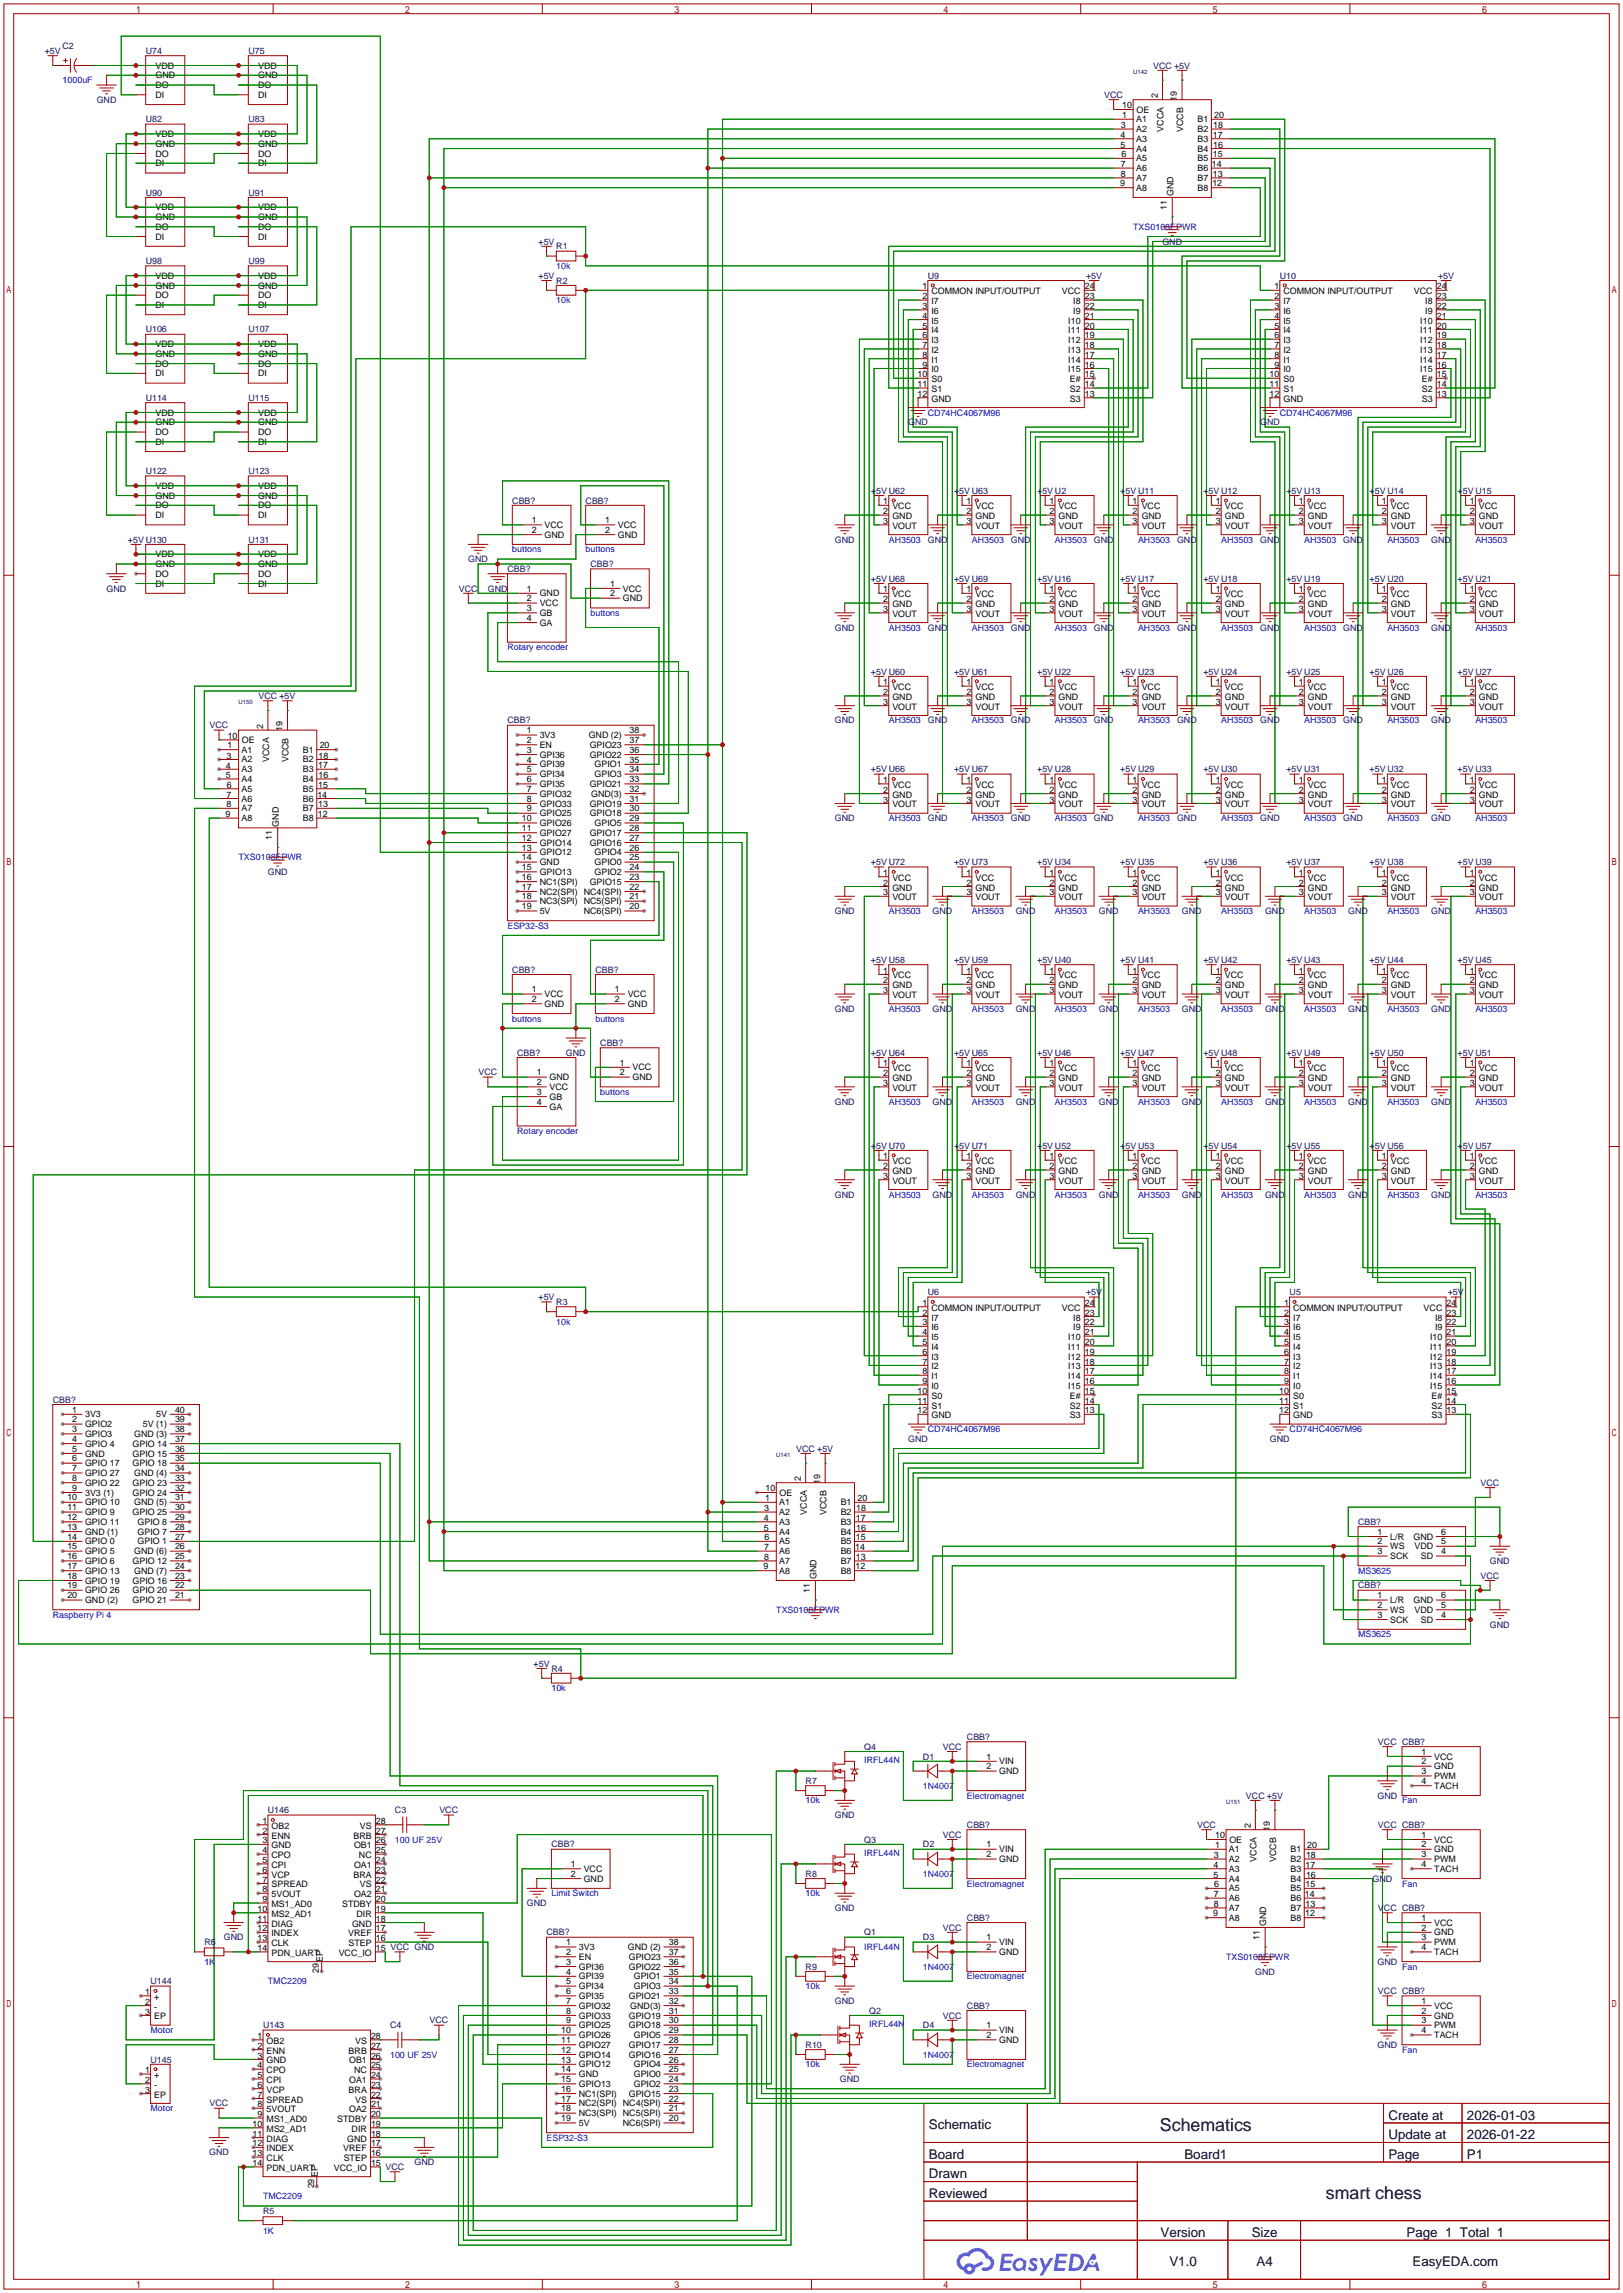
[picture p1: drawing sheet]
<svg xmlns="http://www.w3.org/2000/svg" width="422mm" height="596mm" viewBox="0 0 422 596" stroke-linecap="round" stroke-linejoin="round" font-family="sans-serif">
<defs><g id="words">
<g font-size="4.6">
<text x="301.4" y="553.7">Schematics</text>
<text x="344.5" y="571.5">smart chess</text>
</g>
<g font-size="3.5">
<text x="360.7" y="550.8">Create at</text>
<text x="381.1" y="550.8">2026-01-03</text>
<text x="241.3" y="553.4">Schematic</text>
<text x="360.7" y="555.9">Update at</text>
<text x="381.1" y="555.9">2026-01-22</text>
<text x="241.3" y="561">Board</text>
<text x="307.7" y="561">Board1</text>
<text x="360.7" y="561">Page</text>
<text x="381.1" y="561">P1</text>
<text x="241.3" y="566.1">Drawn</text>
<text x="241.3" y="571.1">Reviewed</text>
<text x="301.5" y="581.3">Version</text>
<text x="325.2" y="581.3">Size</text>
<text x="365.4" y="581.3">Page 1 Total 1</text>
<text x="303.8" y="588.9">V1.0</text>
<text x="326.4" y="588.9">A4</text>
<text x="366.9" y="588.9">EasyEDA.com</text>
</g>
<g font-size="2.3" fill="#000080">
<text x="11.6" y="14">+5V</text>
<text x="16.3" y="12.7">C2</text>
<text x="37.8" y="14">U74</text>
<text x="64.5" y="14">U75</text>
<text x="299.6" y="17.8">VCC +5V</text>
<text x="25.1" y="26.7">GND</text>
<text x="286.9" y="25.4">VCC</text>
<text x="37.8" y="31.8">U82</text>
<text x="64.5" y="31.8">U83</text>
<text x="37.8" y="50.8">U90</text>
<text x="64.5" y="50.8">U91</text>
<text x="139.9" y="63.5">+5V</text>
<text x="144.5" y="64.8">R1</text>
<text x="302" y="63.5">GND</text>
<text x="37.8" y="68.6">U98</text>
<text x="64.5" y="68.6">U99</text>
<text x="139.9" y="72.4">+5V</text>
<text x="144.5" y="73.7">R2</text>
<text x="241" y="72.4">U9</text>
<text x="282.1" y="72.4">+5V</text>
<text x="332.5" y="72.4">U10</text>
<text x="373.6" y="72.4">+5V</text>
<text x="37.8" y="86.4">U106</text>
<text x="64.5" y="86.4">U107</text>
<text x="37.8" y="104.2">U114</text>
<text x="64.5" y="104.2">U115</text>
<text x="235.9" y="110.5">GND</text>
<text x="327.4" y="110.5">GND</text>
<text x="37.8" y="123.2">U122</text>
<text x="64.5" y="123.2">U123</text>
<text x="133.1" y="130.9">CBB?</text>
<text x="152.1" y="130.9">CBB?</text>
<text x="226.3" y="128.3">+5V U62</text>
<text x="247.9" y="128.3">+5V U63</text>
<text x="269.4" y="128.3">+5V U2</text>
<text x="291" y="128.3">+5V U11</text>
<text x="312.6" y="128.3">+5V U12</text>
<text x="334.2" y="128.3">+5V U13</text>
<text x="355.8" y="128.3">+5V U14</text>
<text x="378.7" y="128.3">+5V U15</text>
<text x="33.2" y="141">+5V U130</text>
<text x="64.5" y="141">U131</text>
<text x="216.9" y="141">GND</text>
<text x="241" y="141">GND</text>
<text x="262.6" y="141">GND</text>
<text x="284.2" y="141">GND</text>
<text x="305.8" y="141">GND</text>
<text x="327.4" y="141">GND</text>
<text x="349" y="141">GND</text>
<text x="371.8" y="141">GND</text>
<text x="121.6" y="146.1">GND</text>
<text x="131.8" y="148.6">CBB?</text>
<text x="153.4" y="147.4">CBB?</text>
<text x="27.7" y="153.7">GND</text>
<text x="119.2" y="153.7">VCC</text>
<text x="126.7" y="153.7">GND</text>
<text x="226.3" y="151.2">+5V U68</text>
<text x="247.9" y="151.2">+5V U69</text>
<text x="269.4" y="151.2">+5V U16</text>
<text x="291" y="151.2">+5V U17</text>
<text x="312.6" y="151.2">+5V U18</text>
<text x="334.2" y="151.2">+5V U19</text>
<text x="355.8" y="151.2">+5V U20</text>
<text x="378.7" y="151.2">+5V U21</text>
<text x="216.9" y="163.9">GND</text>
<text x="241" y="163.9">GND</text>
<text x="262.6" y="163.9">GND</text>
<text x="284.2" y="163.9">GND</text>
<text x="305.8" y="163.9">GND</text>
<text x="327.4" y="163.9">GND</text>
<text x="349" y="163.9">GND</text>
<text x="371.8" y="163.9">GND</text>
<text x="226.3" y="175.3">+5V U60</text>
<text x="247.9" y="175.3">+5V U61</text>
<text x="269.4" y="175.3">+5V U22</text>
<text x="291" y="175.3">+5V U23</text>
<text x="312.6" y="175.3">+5V U24</text>
<text x="334.2" y="175.3">+5V U25</text>
<text x="355.8" y="175.3">+5V U26</text>
<text x="378.7" y="175.3">+5V U27</text>
<text x="67.2" y="181.7">VCC +5V</text>
<text x="54.5" y="189.3">VCC</text>
<text x="131.8" y="188">CBB?</text>
<text x="216.9" y="188">GND</text>
<text x="241" y="188">GND</text>
<text x="262.6" y="188">GND</text>
<text x="284.2" y="188">GND</text>
<text x="305.8" y="188">GND</text>
<text x="327.4" y="188">GND</text>
<text x="349" y="188">GND</text>
<text x="371.8" y="188">GND</text>
<text x="226.3" y="200.7">+5V U66</text>
<text x="247.9" y="200.7">+5V U67</text>
<text x="269.4" y="200.7">+5V U28</text>
<text x="291" y="200.7">+5V U29</text>
<text x="312.6" y="200.7">+5V U30</text>
<text x="334.2" y="200.7">+5V U31</text>
<text x="355.8" y="200.7">+5V U32</text>
<text x="378.7" y="200.7">+5V U33</text>
<text x="216.9" y="213.4">GND</text>
<text x="241" y="213.4">GND</text>
<text x="262.6" y="213.4">GND</text>
<text x="284.2" y="213.4">GND</text>
<text x="305.8" y="213.4">GND</text>
<text x="327.4" y="213.4">GND</text>
<text x="349" y="213.4">GND</text>
<text x="371.8" y="213.4">GND</text>
<text x="69.6" y="227.4">GND</text>
<text x="226.3" y="224.8">+5V U72</text>
<text x="247.9" y="224.8">+5V U73</text>
<text x="269.4" y="224.8">+5V U34</text>
<text x="291" y="224.8">+5V U35</text>
<text x="312.6" y="224.8">+5V U36</text>
<text x="334.2" y="224.8">+5V U37</text>
<text x="355.8" y="224.8">+5V U38</text>
<text x="378.7" y="224.8">+5V U39</text>
<text x="216.9" y="237.5">GND</text>
<text x="242.3" y="237.5">GND</text>
<text x="263.9" y="237.5">GND</text>
<text x="285.5" y="237.5">GND</text>
<text x="307.1" y="237.5">GND</text>
<text x="328.7" y="237.5">GND</text>
<text x="350.2" y="237.5">GND</text>
<text x="371.8" y="237.5">GND</text>
<text x="226.3" y="250.2">+5V U58</text>
<text x="247.9" y="250.2">+5V U59</text>
<text x="269.4" y="250.2">+5V U40</text>
<text x="291" y="250.2">+5V U41</text>
<text x="312.6" y="250.2">+5V U42</text>
<text x="334.2" y="250.2">+5V U43</text>
<text x="355.8" y="250.2">+5V U44</text>
<text x="378.7" y="250.2">+5V U45</text>
<text x="133.1" y="252.8">CBB?</text>
<text x="154.7" y="252.8">CBB?</text>
<text x="216.9" y="262.9">GND</text>
<text x="242.3" y="262.9">GND</text>
<text x="263.9" y="262.9">GND</text>
<text x="285.5" y="262.9">GND</text>
<text x="307.1" y="262.9">GND</text>
<text x="328.7" y="262.9">GND</text>
<text x="350.2" y="262.9">GND</text>
<text x="371.8" y="262.9">GND</text>
<text x="134.4" y="274.4">CBB?</text>
<text x="147" y="274.4">GND</text>
<text x="156" y="271.8">CBB?</text>
<text x="226.3" y="274.4">+5V U64</text>
<text x="247.9" y="274.4">+5V U65</text>
<text x="269.4" y="274.4">+5V U46</text>
<text x="291" y="274.4">+5V U47</text>
<text x="312.6" y="274.4">+5V U48</text>
<text x="334.2" y="274.4">+5V U49</text>
<text x="355.8" y="274.4">+5V U50</text>
<text x="378.7" y="274.4">+5V U51</text>
<text x="124.3" y="279.4">VCC</text>
<text x="216.9" y="287.1">GND</text>
<text x="242.3" y="287.1">GND</text>
<text x="263.9" y="287.1">GND</text>
<text x="285.5" y="287.1">GND</text>
<text x="307.1" y="287.1">GND</text>
<text x="328.7" y="287.1">GND</text>
<text x="350.2" y="287.1">GND</text>
<text x="371.8" y="287.1">GND</text>
<text x="226.3" y="298.5">+5V U70</text>
<text x="247.9" y="298.5">+5V U71</text>
<text x="269.4" y="298.5">+5V U52</text>
<text x="291" y="298.5">+5V U53</text>
<text x="312.6" y="298.5">+5V U54</text>
<text x="334.2" y="298.5">+5V U55</text>
<text x="355.8" y="298.5">+5V U56</text>
<text x="378.7" y="298.5">+5V U57</text>
<text x="216.9" y="311.2">GND</text>
<text x="242.3" y="311.2">GND</text>
<text x="263.9" y="311.2">GND</text>
<text x="285.5" y="311.2">GND</text>
<text x="307.1" y="311.2">GND</text>
<text x="328.7" y="311.2">GND</text>
<text x="350.2" y="311.2">GND</text>
<text x="371.8" y="311.2">GND</text>
<text x="139.9" y="337.9">+5V</text>
<text x="144.5" y="339.1">R3</text>
<text x="241" y="336.6">U6</text>
<text x="282.1" y="336.6">+5V</text>
<text x="335" y="336.6">U5</text>
<text x="376.1" y="336.6">+5V</text>
<text x="13.7" y="364.5">CBB?</text>
<text x="206.9" y="377.2">VCC +5V</text>
<text x="235.9" y="374.7">GND</text>
<text x="329.9" y="374.7">GND</text>
<text x="384.7" y="386.1">VCC</text>
<text x="352.8" y="396.3">CBB?</text>
<text x="387.1" y="406.4">GND</text>
<text x="352.8" y="412.8">CBB?</text>
<text x="384.7" y="410.3">VCC</text>
<text x="387.1" y="423">GND</text>
<text x="138.6" y="433.1">+5V</text>
<text x="143.3" y="434.4">R4</text>
<text x="224.5" y="454.7">Q4</text>
<text x="245" y="454.7">VCC</text>
<text x="251.2" y="452.2">CBB?</text>
<text x="358" y="453.4">VCC CBB?</text>
<text x="239.8" y="457.2">D1</text>
<text x="209.3" y="463.6">R7</text>
<text x="323.7" y="467.4">VCC +5V</text>
<text x="357.9" y="467.4">GND</text>
<text x="69.6" y="471.2">U146</text>
<text x="102.6" y="471.2">C3</text>
<text x="114.1" y="471.2">VCC</text>
<text x="216.9" y="472.5">GND</text>
<text x="224.5" y="478.8">Q3</text>
<text x="245" y="477.6">VCC</text>
<text x="251.2" y="475">CBB?</text>
<text x="311" y="475">VCC</text>
<text x="358" y="475">VCC CBB?</text>
<text x="143.3" y="480.1">CBB?</text>
<text x="239.8" y="480.1">D2</text>
<text x="209.3" y="487.7">R8</text>
<text x="356.6" y="489">GND</text>
<text x="136.9" y="495.3">GND</text>
<text x="216.9" y="496.6">GND</text>
<text x="358" y="496.6">VCC CBB?</text>
<text x="142" y="503">CBB?</text>
<text x="224.5" y="503">Q1</text>
<text x="245" y="501.7">VCC</text>
<text x="251.2" y="499.2">CBB?</text>
<text x="53.1" y="505.5">R6</text>
<text x="58.1" y="504.2">GND</text>
<text x="239.8" y="504.2">D3</text>
<text x="39.1" y="515.7">U144</text>
<text x="209.3" y="511.9">R9</text>
<text x="326.1" y="513.1">GND</text>
<text x="357.9" y="510.6">GND</text>
<text x="216.9" y="520.7">GND</text>
<text x="358" y="518.2">VCC CBB?</text>
<text x="68.3" y="527.1">U143</text>
<text x="101.3" y="527.1">C4</text>
<text x="111.6" y="525.8">VCC</text>
<text x="225.8" y="523.3">Q2</text>
<text x="239.8" y="527.1">D4</text>
<text x="245" y="524.6">VCC</text>
<text x="251.2" y="522">CBB?</text>
<text x="209.3" y="532.2">R10</text>
<text x="357.9" y="532.2">GND</text>
<text x="39.1" y="536">U145</text>
<text x="218.2" y="541.1">GND</text>
<text x="54.5" y="547.4">VCC</text>
<text x="54.3" y="560.1">GND</text>
<text x="100.2" y="563.9">VCC</text>
<text x="107.7" y="562.7">GND</text>
<text x="68.3" y="575.4">R5</text>
</g>
<g font-size="2.3">
<text x="40.4" y="17.8">VDD</text>
<text x="67.1" y="17.8">VDD</text>
<text x="40.4" y="20.4">GND</text>
<text x="40.4" y="22.9">DO</text>
<text x="67.1" y="20.4">GND</text>
<text x="67.1" y="22.9">DO</text>
<text x="40.4" y="25.4">DI</text>
<text x="67.1" y="25.4">DI</text>
<text x="291.6" y="28.1">10</text>
<text x="295.3" y="29.3">OE</text>
<text x="300.8" y="25.5" transform="rotate(-90 300.8 25.5)">2</text>
<text x="305.8" y="26.2" transform="rotate(-90 305.8 26.2)">19</text>
<text x="40.4" y="35.6">VDD</text>
<text x="67.1" y="35.6">VDD</text>
<text x="291.1" y="35.9">4</text>
<text x="291.2" y="33.3">3</text>
<text x="291.5" y="30.6">1</text>
<text x="295.1" y="31.8">A1</text>
<text x="295.1" y="34.3">A2</text>
<text x="302.3" y="34.2" transform="rotate(-90 302.3 34.2)">VCCA</text>
<text x="307.4" y="34.3" transform="rotate(-90 307.4 34.3)">VCCB</text>
<text x="311.1" y="34.3">B2</text>
<text x="311.1" y="31.8">B1</text>
<text x="315.1" y="35.8">17</text>
<text x="315.2" y="33.3">18</text>
<text x="315.5" y="30.7">20</text>
<text x="40.4" y="38.1">GND</text>
<text x="40.4" y="40.7">DO</text>
<text x="67.1" y="38.1">GND</text>
<text x="67.1" y="40.7">DO</text>
<text x="291.1" y="38.4">5</text>
<text x="291.3" y="40.9">6</text>
<text x="295.1" y="36.9">A3</text>
<text x="295.1" y="39.4">A4</text>
<text x="295.1" y="41.9">A5</text>
<text x="311.1" y="41.9">B5</text>
<text x="311.1" y="39.4">B4</text>
<text x="311.1" y="36.9">B3</text>
<text x="315.1" y="40.9">15</text>
<text x="315.2" y="38.4">16</text>
<text x="40.4" y="43.2">DI</text>
<text x="67.1" y="43.2">DI</text>
<text x="291.2" y="43.5">7</text>
<text x="291.2" y="46">8</text>
<text x="295.1" y="44.5">A6</text>
<text x="295.1" y="47">A7</text>
<text x="311.1" y="47">B7</text>
<text x="311.1" y="44.5">B6</text>
<text x="314.9" y="43.5">14</text>
<text x="315.1" y="46">13</text>
<text x="291" y="48.4">9</text>
<text x="295.1" y="49.6">A8</text>
<text x="304.8" y="51" transform="rotate(-90 304.8 51)">GND</text>
<text x="311.1" y="49.6">B8</text>
<text x="315" y="48.4">12</text>
<text x="40.4" y="54.7">VDD</text>
<text x="40.4" y="57.2">GND</text>
<text x="40.4" y="59.7">DO</text>
<text x="67.1" y="54.7">VDD</text>
<text x="67.1" y="57.2">GND</text>
<text x="67.1" y="59.7">DO</text>
<text x="303.1" y="54.5" transform="rotate(-90 303.1 54.5)">11</text>
<text x="40.4" y="62.3">DI</text>
<text x="67.1" y="62.3">DI</text>
<text x="40.4" y="72.4">VDD</text>
<text x="40.4" y="75">GND</text>
<text x="40.4" y="77.5">DO</text>
<text x="67.1" y="72.4">VDD</text>
<text x="67.1" y="75">GND</text>
<text x="67.1" y="77.5">DO</text>
<text x="239.6" y="75.2">1</text>
<text x="239.6" y="77.7">2</text>
<text x="242" y="76.5">COMMON INPUT/OUTPUT</text>
<text x="275.9" y="76.5">VCC</text>
<text x="281.8" y="77.7">23</text>
<text x="281.8" y="75.2">24</text>
<text x="331.1" y="75.2">1</text>
<text x="331.1" y="77.7">2</text>
<text x="333.4" y="76.5">COMMON INPUT/OUTPUT</text>
<text x="367.3" y="76.5">VCC</text>
<text x="373.3" y="77.7">23</text>
<text x="373.3" y="75.2">24</text>
<text x="40.4" y="80.1">DI</text>
<text x="67.1" y="80.1">DI</text>
<text x="239.6" y="80.3">3</text>
<text x="239.6" y="82.8">4</text>
<text x="242" y="79">I7</text>
<text x="242" y="81.6">I6</text>
<text x="278.8" y="81.6">I9</text>
<text x="278.8" y="79">I8</text>
<text x="281.8" y="82.8">21</text>
<text x="281.8" y="80.3">22</text>
<text x="331.1" y="80.3">3</text>
<text x="331.1" y="82.8">4</text>
<text x="333.4" y="79">I7</text>
<text x="333.4" y="81.6">I6</text>
<text x="370.3" y="81.6">I9</text>
<text x="370.3" y="79">I8</text>
<text x="373.3" y="82.8">21</text>
<text x="373.3" y="80.3">22</text>
<text x="239.6" y="85.4">5</text>
<text x="239.6" y="87.9">6</text>
<text x="242" y="84.1">I5</text>
<text x="242" y="86.6">I4</text>
<text x="242" y="89.2">I3</text>
<text x="277.5" y="89.2">I12</text>
<text x="277.5" y="86.6">I11</text>
<text x="277.5" y="84.1">I10</text>
<text x="281.8" y="87.9">19</text>
<text x="281.8" y="85.4">20</text>
<text x="331.1" y="85.4">5</text>
<text x="331.1" y="87.9">6</text>
<text x="333.4" y="84.1">I5</text>
<text x="333.4" y="86.6">I4</text>
<text x="333.4" y="89.2">I3</text>
<text x="369" y="89.2">I12</text>
<text x="369" y="86.6">I11</text>
<text x="369" y="84.1">I10</text>
<text x="373.3" y="87.9">19</text>
<text x="373.3" y="85.4">20</text>
<text x="40.4" y="90.2">VDD</text>
<text x="40.4" y="92.8">GND</text>
<text x="40.4" y="95.3">DO</text>
<text x="67.1" y="90.2">VDD</text>
<text x="67.1" y="92.8">GND</text>
<text x="67.1" y="95.3">DO</text>
<text x="239.6" y="90.4">7</text>
<text x="239.6" y="93">8</text>
<text x="239.6" y="95.5">9</text>
<text x="242" y="91.7">I2</text>
<text x="242" y="94.3">I1</text>
<text x="277.5" y="94.3">I14</text>
<text x="277.5" y="91.7">I13</text>
<text x="281.8" y="95.5">16</text>
<text x="281.8" y="93">17</text>
<text x="281.8" y="90.4">18</text>
<text x="331.1" y="90.4">7</text>
<text x="331.1" y="93">8</text>
<text x="331.1" y="95.5">9</text>
<text x="333.4" y="91.7">I2</text>
<text x="333.4" y="94.3">I1</text>
<text x="369" y="94.3">I14</text>
<text x="369" y="91.7">I13</text>
<text x="373.3" y="95.5">16</text>
<text x="373.3" y="93">17</text>
<text x="373.3" y="90.4">18</text>
<text x="40.4" y="97.8">DI</text>
<text x="67.1" y="97.8">DI</text>
<text x="238.4" y="98.1">10</text>
<text x="238.4" y="100.6">11</text>
<text x="242" y="96.8">I0</text>
<text x="242" y="99.3">S0</text>
<text x="242" y="101.9">S1</text>
<text x="277.5" y="96.8">I15</text>
<text x="277.9" y="101.9">S2</text>
<text x="277.9" y="99.3">E#</text>
<text x="281.8" y="100.6">14</text>
<text x="281.8" y="98.1">15</text>
<text x="329.8" y="98.1">10</text>
<text x="329.8" y="100.6">11</text>
<text x="333.4" y="96.8">I0</text>
<text x="333.4" y="99.3">S0</text>
<text x="333.4" y="101.9">S1</text>
<text x="369" y="96.8">I15</text>
<text x="369.4" y="101.9">S2</text>
<text x="369.4" y="99.3">E#</text>
<text x="373.3" y="100.6">14</text>
<text x="373.3" y="98.1">15</text>
<text x="40.4" y="108">VDD</text>
<text x="67.1" y="108">VDD</text>
<text x="238.4" y="103.1">12</text>
<text x="242" y="104.4">GND</text>
<text x="277.9" y="104.4">S3</text>
<text x="281.8" y="103.1">13</text>
<text x="329.8" y="103.1">12</text>
<text x="333.4" y="104.4">GND</text>
<text x="369.4" y="104.4">S3</text>
<text x="373.3" y="103.1">13</text>
<text x="40.4" y="110.5">GND</text>
<text x="40.4" y="113.1">DO</text>
<text x="67.1" y="110.5">GND</text>
<text x="67.1" y="113.1">DO</text>
<text x="40.4" y="115.6">DI</text>
<text x="67.1" y="115.6">DI</text>
<text x="40.4" y="127">VDD</text>
<text x="40.4" y="129.6">GND</text>
<text x="67.1" y="127">VDD</text>
<text x="67.1" y="129.6">GND</text>
<text x="229.5" y="131.1">1</text>
<text x="251.1" y="131.1">1</text>
<text x="272.7" y="131.1">1</text>
<text x="294.2" y="131.1">1</text>
<text x="315.8" y="131.1">1</text>
<text x="337.4" y="131.1">1</text>
<text x="359" y="131.1">1</text>
<text x="381.9" y="131.1">1</text>
<text x="40.4" y="134.7">DI</text>
<text x="40.4" y="132.1">DO</text>
<text x="67.1" y="134.7">DI</text>
<text x="67.1" y="132.1">DO</text>
<text x="138.2" y="135.9">1</text>
<text x="141.5" y="137.2">VCC</text>
<text x="157.2" y="135.9">1</text>
<text x="160.5" y="137.2">VCC</text>
<text x="229.5" y="133.6">2</text>
<text x="229.5" y="136.2">3</text>
<text x="231.8" y="132.4">VCC</text>
<text x="231.8" y="134.9">GND</text>
<text x="231.8" y="137.4">VOUT</text>
<text x="251.1" y="133.6">2</text>
<text x="251.1" y="136.2">3</text>
<text x="253.4" y="132.4">VCC</text>
<text x="253.4" y="134.9">GND</text>
<text x="253.4" y="137.4">VOUT</text>
<text x="272.7" y="133.6">2</text>
<text x="272.7" y="136.2">3</text>
<text x="275" y="132.4">VCC</text>
<text x="275" y="134.9">GND</text>
<text x="275" y="137.4">VOUT</text>
<text x="294.2" y="133.6">2</text>
<text x="294.2" y="136.2">3</text>
<text x="296.6" y="132.4">VCC</text>
<text x="296.6" y="134.9">GND</text>
<text x="296.6" y="137.4">VOUT</text>
<text x="315.8" y="133.6">2</text>
<text x="315.8" y="136.2">3</text>
<text x="318.2" y="132.4">VCC</text>
<text x="318.2" y="134.9">GND</text>
<text x="318.2" y="137.4">VOUT</text>
<text x="337.4" y="133.6">2</text>
<text x="337.4" y="136.2">3</text>
<text x="339.8" y="132.4">VCC</text>
<text x="339.8" y="134.9">GND</text>
<text x="339.8" y="137.4">VOUT</text>
<text x="359" y="133.6">2</text>
<text x="359" y="136.2">3</text>
<text x="361.4" y="132.4">VCC</text>
<text x="361.4" y="134.9">GND</text>
<text x="361.4" y="137.4">VOUT</text>
<text x="381.9" y="133.6">2</text>
<text x="381.9" y="136.2">3</text>
<text x="384.2" y="132.4">VCC</text>
<text x="384.2" y="134.9">GND</text>
<text x="384.2" y="137.4">VOUT</text>
<text x="138.2" y="138.5">2</text>
<text x="141.5" y="139.7">GND</text>
<text x="157.2" y="138.5">2</text>
<text x="160.5" y="139.7">GND</text>
<text x="40.4" y="144.8">VDD</text>
<text x="40.4" y="147.4">GND</text>
<text x="40.4" y="149.9">DO</text>
<text x="67.1" y="144.8">VDD</text>
<text x="67.1" y="147.4">GND</text>
<text x="67.1" y="149.9">DO</text>
<text x="40.4" y="152.4">DI</text>
<text x="67.1" y="152.4">DI</text>
<text x="136.9" y="153.7">1</text>
<text x="140.2" y="155">GND</text>
<text x="158.5" y="152.4">1</text>
<text x="158.5" y="155">2</text>
<text x="161.8" y="153.7">VCC</text>
<text x="229.5" y="153.9">1</text>
<text x="231.8" y="155.2">VCC</text>
<text x="251.1" y="153.9">1</text>
<text x="253.4" y="155.2">VCC</text>
<text x="272.7" y="153.9">1</text>
<text x="275" y="155.2">VCC</text>
<text x="294.2" y="153.9">1</text>
<text x="296.6" y="155.2">VCC</text>
<text x="315.8" y="153.9">1</text>
<text x="318.2" y="155.2">VCC</text>
<text x="337.4" y="153.9">1</text>
<text x="339.8" y="155.2">VCC</text>
<text x="359" y="153.9">1</text>
<text x="361.4" y="155.2">VCC</text>
<text x="381.9" y="153.9">1</text>
<text x="384.2" y="155.2">VCC</text>
<text x="136.9" y="156.3">2</text>
<text x="136.9" y="158.8">3</text>
<text x="136.9" y="161.3">4</text>
<text x="140.2" y="157.5">VCC</text>
<text x="140.2" y="160.1">GB</text>
<text x="161.8" y="156.3">GND</text>
<text x="229.5" y="156.5">2</text>
<text x="229.5" y="159">3</text>
<text x="231.8" y="157.8">GND</text>
<text x="231.8" y="160.3">VOUT</text>
<text x="251.1" y="156.5">2</text>
<text x="251.1" y="159">3</text>
<text x="253.4" y="157.8">GND</text>
<text x="253.4" y="160.3">VOUT</text>
<text x="272.7" y="156.5">2</text>
<text x="272.7" y="159">3</text>
<text x="275" y="157.8">GND</text>
<text x="275" y="160.3">VOUT</text>
<text x="294.2" y="156.5">2</text>
<text x="294.2" y="159">3</text>
<text x="296.6" y="157.8">GND</text>
<text x="296.6" y="160.3">VOUT</text>
<text x="315.8" y="156.5">2</text>
<text x="315.8" y="159">3</text>
<text x="318.2" y="157.8">GND</text>
<text x="318.2" y="160.3">VOUT</text>
<text x="337.4" y="156.5">2</text>
<text x="337.4" y="159">3</text>
<text x="339.8" y="157.8">GND</text>
<text x="339.8" y="160.3">VOUT</text>
<text x="359" y="156.5">2</text>
<text x="359" y="159">3</text>
<text x="361.4" y="157.8">GND</text>
<text x="361.4" y="160.3">VOUT</text>
<text x="381.9" y="156.5">2</text>
<text x="381.9" y="159">3</text>
<text x="384.2" y="157.8">GND</text>
<text x="384.2" y="160.3">VOUT</text>
<text x="140.2" y="162.6">GA</text>
<text x="229.5" y="178.1">1</text>
<text x="231.8" y="179.3">VCC</text>
<text x="251.1" y="178.1">1</text>
<text x="253.4" y="179.3">VCC</text>
<text x="272.7" y="178.1">1</text>
<text x="275" y="179.3">VCC</text>
<text x="294.2" y="178.1">1</text>
<text x="296.6" y="179.3">VCC</text>
<text x="315.8" y="178.1">1</text>
<text x="318.2" y="179.3">VCC</text>
<text x="337.4" y="178.1">1</text>
<text x="339.8" y="179.3">VCC</text>
<text x="359" y="178.1">1</text>
<text x="361.4" y="179.3">VCC</text>
<text x="381.9" y="178.1">1</text>
<text x="384.2" y="179.3">VCC</text>
<text x="229.5" y="180.6">2</text>
<text x="229.5" y="183.2">3</text>
<text x="231.8" y="181.9">GND</text>
<text x="231.8" y="184.4">VOUT</text>
<text x="251.1" y="180.6">2</text>
<text x="251.1" y="183.2">3</text>
<text x="253.4" y="181.9">GND</text>
<text x="253.4" y="184.4">VOUT</text>
<text x="272.7" y="180.6">2</text>
<text x="272.7" y="183.2">3</text>
<text x="275" y="181.9">GND</text>
<text x="275" y="184.4">VOUT</text>
<text x="294.2" y="180.6">2</text>
<text x="294.2" y="183.2">3</text>
<text x="296.6" y="181.9">GND</text>
<text x="296.6" y="184.4">VOUT</text>
<text x="315.8" y="180.6">2</text>
<text x="315.8" y="183.2">3</text>
<text x="318.2" y="181.9">GND</text>
<text x="318.2" y="184.4">VOUT</text>
<text x="337.4" y="180.6">2</text>
<text x="337.4" y="183.2">3</text>
<text x="339.8" y="181.9">GND</text>
<text x="339.8" y="184.4">VOUT</text>
<text x="359" y="180.6">2</text>
<text x="359" y="183.2">3</text>
<text x="361.4" y="181.9">GND</text>
<text x="361.4" y="184.4">VOUT</text>
<text x="381.9" y="180.6">2</text>
<text x="381.9" y="183.2">3</text>
<text x="384.2" y="181.9">GND</text>
<text x="384.2" y="184.4">VOUT</text>
<text x="59.2" y="191.9">10</text>
<text x="68.4" y="189.4" transform="rotate(-90 68.4 189.4)">2</text>
<text x="73.3" y="190.1" transform="rotate(-90 73.3 190.1)">19</text>
<text x="136.9" y="190.5">1</text>
<text x="140.2" y="191.8">3V3</text>
<text x="153" y="191.8">GND (2)</text>
<text x="163.6" y="190.5">38</text>
<text x="58.8" y="197.1">3</text>
<text x="59.1" y="194.4">1</text>
<text x="62.7" y="195.6">A1</text>
<text x="62.8" y="193.2">OE</text>
<text x="78.7" y="195.6">B1</text>
<text x="82.8" y="197.1">18</text>
<text x="83.1" y="194.5">20</text>
<text x="136.9" y="193.1">2</text>
<text x="136.9" y="195.6">3</text>
<text x="140.2" y="194.4">EN</text>
<text x="140.2" y="196.9">GPI36</text>
<text x="153.2" y="196.9">GPIO22</text>
<text x="153.2" y="194.4">GPIO23</text>
<text x="163.6" y="195.6">36</text>
<text x="163.6" y="193.1">37</text>
<text x="58.7" y="199.8">4</text>
<text x="58.7" y="202.2">5</text>
<text x="62.7" y="198.1">A2</text>
<text x="62.7" y="200.7">A3</text>
<text x="62.7" y="203.2">A4</text>
<text x="69.9" y="198" transform="rotate(-90 69.9 198)">VCCA</text>
<text x="75" y="198.1" transform="rotate(-90 75 198.1)">VCCB</text>
<text x="78.7" y="203.2">B4</text>
<text x="78.7" y="200.7">B3</text>
<text x="78.7" y="198.1">B2</text>
<text x="82.7" y="199.7">17</text>
<text x="82.8" y="202.2">16</text>
<text x="136.9" y="198.2">4</text>
<text x="136.9" y="200.7">5</text>
<text x="136.9" y="203.2">6</text>
<text x="140.2" y="199.4">GPI39</text>
<text x="140.2" y="202">GPI34</text>
<text x="154.5" y="202">GPIO3</text>
<text x="154.5" y="199.4">GPIO1</text>
<text x="163.6" y="203.2">33</text>
<text x="163.6" y="200.7">34</text>
<text x="163.6" y="198.2">35</text>
<text x="229.5" y="203.5">1</text>
<text x="251.1" y="203.5">1</text>
<text x="272.7" y="203.5">1</text>
<text x="294.2" y="203.5">1</text>
<text x="315.8" y="203.5">1</text>
<text x="337.4" y="203.5">1</text>
<text x="359" y="203.5">1</text>
<text x="381.9" y="203.5">1</text>
<text x="58.8" y="207.3">7</text>
<text x="58.8" y="209.8">8</text>
<text x="58.9" y="204.7">6</text>
<text x="62.7" y="205.8">A5</text>
<text x="62.7" y="208.3">A6</text>
<text x="78.7" y="208.3">B6</text>
<text x="78.7" y="205.8">B5</text>
<text x="82.4" y="207.3">14</text>
<text x="82.7" y="209.8">13</text>
<text x="82.7" y="204.7">15</text>
<text x="136.9" y="205.8">7</text>
<text x="136.9" y="208.3">8</text>
<text x="140.2" y="204.5">GPI35</text>
<text x="140.2" y="207.1">GPIO32</text>
<text x="140.2" y="209.6">GPIO33</text>
<text x="153.2" y="209.6">GPIO19</text>
<text x="153.2" y="204.5">GPIO21</text>
<text x="153.6" y="207.1">GND(3)</text>
<text x="163.6" y="208.3">31</text>
<text x="163.6" y="205.8">32</text>
<text x="229.5" y="206">2</text>
<text x="229.5" y="208.6">3</text>
<text x="231.8" y="204.7">VCC</text>
<text x="231.8" y="207.3">GND</text>
<text x="231.8" y="209.8">VOUT</text>
<text x="251.1" y="206">2</text>
<text x="251.1" y="208.6">3</text>
<text x="253.4" y="204.7">VCC</text>
<text x="253.4" y="207.3">GND</text>
<text x="253.4" y="209.8">VOUT</text>
<text x="272.7" y="206">2</text>
<text x="272.7" y="208.6">3</text>
<text x="275" y="204.7">VCC</text>
<text x="275" y="207.3">GND</text>
<text x="275" y="209.8">VOUT</text>
<text x="294.2" y="206">2</text>
<text x="294.2" y="208.6">3</text>
<text x="296.6" y="204.7">VCC</text>
<text x="296.6" y="207.3">GND</text>
<text x="296.6" y="209.8">VOUT</text>
<text x="315.8" y="206">2</text>
<text x="315.8" y="208.6">3</text>
<text x="318.2" y="204.7">VCC</text>
<text x="318.2" y="207.3">GND</text>
<text x="318.2" y="209.8">VOUT</text>
<text x="337.4" y="206">2</text>
<text x="337.4" y="208.6">3</text>
<text x="339.8" y="204.7">VCC</text>
<text x="339.8" y="207.3">GND</text>
<text x="339.8" y="209.8">VOUT</text>
<text x="359" y="206">2</text>
<text x="359" y="208.6">3</text>
<text x="361.4" y="204.7">VCC</text>
<text x="361.4" y="207.3">GND</text>
<text x="361.4" y="209.8">VOUT</text>
<text x="381.9" y="206">2</text>
<text x="381.9" y="208.6">3</text>
<text x="384.2" y="204.7">VCC</text>
<text x="384.2" y="207.3">GND</text>
<text x="384.2" y="209.8">VOUT</text>
<text x="58.6" y="212.3">9</text>
<text x="62.7" y="210.8">A7</text>
<text x="62.7" y="213.4">A8</text>
<text x="72.4" y="214.9" transform="rotate(-90 72.4 214.9)">GND</text>
<text x="78.7" y="213.4">B8</text>
<text x="78.7" y="210.8">B7</text>
<text x="82.5" y="212.3">12</text>
<text x="135.6" y="213.4">10</text>
<text x="135.6" y="215.9">11</text>
<text x="136.9" y="210.9">9</text>
<text x="140.2" y="212.1">GPIO25</text>
<text x="140.2" y="214.7">GPIO26</text>
<text x="153.2" y="212.1">GPIO18</text>
<text x="154.5" y="214.7">GPIO5</text>
<text x="163.6" y="215.9">28</text>
<text x="163.6" y="213.4">29</text>
<text x="163.6" y="210.9">30</text>
<text x="70.7" y="218.3" transform="rotate(-90 70.7 218.3)">11</text>
<text x="135.6" y="218.5">12</text>
<text x="135.6" y="221">13</text>
<text x="140.2" y="217.2">GPIO27</text>
<text x="140.2" y="219.8">GPIO14</text>
<text x="153.2" y="219.8">GPIO16</text>
<text x="153.2" y="217.2">GPIO17</text>
<text x="163.6" y="221">26</text>
<text x="163.6" y="218.5">27</text>
<text x="135.6" y="223.6">14</text>
<text x="135.6" y="226.1">15</text>
<text x="140.2" y="222.3">GPIO12</text>
<text x="140.2" y="224.8">GND</text>
<text x="140.2" y="227.4">GPIO13</text>
<text x="154.5" y="227.4">GPIO2</text>
<text x="154.5" y="224.8">GPIO0</text>
<text x="154.5" y="222.3">GPIO4</text>
<text x="163.6" y="226.1">24</text>
<text x="163.6" y="223.6">25</text>
<text x="229.5" y="227.6">1</text>
<text x="251.1" y="227.6">1</text>
<text x="272.7" y="227.6">1</text>
<text x="294.2" y="227.6">1</text>
<text x="315.8" y="227.6">1</text>
<text x="337.4" y="227.6">1</text>
<text x="359" y="227.6">1</text>
<text x="381.9" y="227.6">1</text>
<text x="135.6" y="228.6">16</text>
<text x="135.6" y="231.2">17</text>
<text x="135.6" y="233.7">18</text>
<text x="140.2" y="229.9">NC1(SPI)</text>
<text x="140.2" y="232.5">NC2(SPI) NC4(SPI)</text>
<text x="153.2" y="229.9">GPIO15</text>
<text x="163.6" y="233.7">21</text>
<text x="163.6" y="231.2">22</text>
<text x="163.6" y="228.6">23</text>
<text x="229.5" y="230.1">2</text>
<text x="229.5" y="232.7">3</text>
<text x="231.8" y="228.9">VCC</text>
<text x="231.8" y="231.4">GND</text>
<text x="231.8" y="234">VOUT</text>
<text x="251.1" y="230.1">2</text>
<text x="251.1" y="232.7">3</text>
<text x="253.4" y="228.9">VCC</text>
<text x="253.4" y="231.4">GND</text>
<text x="253.4" y="234">VOUT</text>
<text x="272.7" y="230.1">2</text>
<text x="272.7" y="232.7">3</text>
<text x="275" y="228.9">VCC</text>
<text x="275" y="231.4">GND</text>
<text x="275" y="234">VOUT</text>
<text x="294.2" y="230.1">2</text>
<text x="294.2" y="232.7">3</text>
<text x="296.6" y="228.9">VCC</text>
<text x="296.6" y="231.4">GND</text>
<text x="296.6" y="234">VOUT</text>
<text x="315.8" y="230.1">2</text>
<text x="315.8" y="232.7">3</text>
<text x="318.2" y="228.9">VCC</text>
<text x="318.2" y="231.4">GND</text>
<text x="318.2" y="234">VOUT</text>
<text x="337.4" y="230.1">2</text>
<text x="337.4" y="232.7">3</text>
<text x="339.8" y="228.9">VCC</text>
<text x="339.8" y="231.4">GND</text>
<text x="339.8" y="234">VOUT</text>
<text x="359" y="230.1">2</text>
<text x="359" y="232.7">3</text>
<text x="361.4" y="228.9">VCC</text>
<text x="361.4" y="231.4">GND</text>
<text x="361.4" y="234">VOUT</text>
<text x="381.9" y="230.1">2</text>
<text x="381.9" y="232.7">3</text>
<text x="384.2" y="228.9">VCC</text>
<text x="384.2" y="231.4">GND</text>
<text x="384.2" y="234">VOUT</text>
<text x="135.6" y="236.3">19</text>
<text x="140.2" y="235">NC3(SPI) NC5(SPI)</text>
<text x="140.2" y="237.5">5V</text>
<text x="151.7" y="237.5">NC6(SPI)</text>
<text x="163.6" y="236.3">20</text>
<text x="138.2" y="257.9">1</text>
<text x="159.8" y="257.9">1</text>
<text x="229.5" y="253">1</text>
<text x="229.5" y="255.5">2</text>
<text x="231.8" y="254.3">VCC</text>
<text x="231.8" y="256.8">GND</text>
<text x="251.1" y="253">1</text>
<text x="251.1" y="255.5">2</text>
<text x="253.4" y="254.3">VCC</text>
<text x="253.4" y="256.8">GND</text>
<text x="272.7" y="253">1</text>
<text x="272.7" y="255.5">2</text>
<text x="275" y="254.3">VCC</text>
<text x="275" y="256.8">GND</text>
<text x="294.2" y="253">1</text>
<text x="294.2" y="255.5">2</text>
<text x="296.6" y="254.3">VCC</text>
<text x="296.6" y="256.8">GND</text>
<text x="315.8" y="253">1</text>
<text x="315.8" y="255.5">2</text>
<text x="318.2" y="254.3">VCC</text>
<text x="318.2" y="256.8">GND</text>
<text x="337.4" y="253">1</text>
<text x="337.4" y="255.5">2</text>
<text x="339.8" y="254.3">VCC</text>
<text x="339.8" y="256.8">GND</text>
<text x="359" y="253">1</text>
<text x="359" y="255.5">2</text>
<text x="361.4" y="254.3">VCC</text>
<text x="361.4" y="256.8">GND</text>
<text x="381.9" y="253">1</text>
<text x="381.9" y="255.5">2</text>
<text x="384.2" y="254.3">VCC</text>
<text x="384.2" y="256.8">GND</text>
<text x="138.2" y="260.4">2</text>
<text x="141.5" y="259.1">VCC</text>
<text x="141.5" y="261.7">GND</text>
<text x="159.8" y="260.4">2</text>
<text x="163.1" y="259.1">VCC</text>
<text x="163.1" y="261.7">GND</text>
<text x="229.5" y="258.1">3</text>
<text x="231.8" y="259.4">VOUT</text>
<text x="251.1" y="258.1">3</text>
<text x="253.4" y="259.4">VOUT</text>
<text x="272.7" y="258.1">3</text>
<text x="275" y="259.4">VOUT</text>
<text x="294.2" y="258.1">3</text>
<text x="296.6" y="259.4">VOUT</text>
<text x="315.8" y="258.1">3</text>
<text x="318.2" y="259.4">VOUT</text>
<text x="337.4" y="258.1">3</text>
<text x="339.8" y="259.4">VOUT</text>
<text x="359" y="258.1">3</text>
<text x="361.4" y="259.4">VOUT</text>
<text x="381.9" y="258.1">3</text>
<text x="384.2" y="259.4">VOUT</text>
<text x="139.4" y="279.4">1</text>
<text x="139.4" y="282">2</text>
<text x="142.7" y="280.7">GND</text>
<text x="161" y="276.9">1</text>
<text x="161" y="279.4">2</text>
<text x="164.3" y="278.2">VCC</text>
<text x="164.3" y="280.7">GND</text>
<text x="229.5" y="277.1">1</text>
<text x="229.5" y="279.7">2</text>
<text x="231.8" y="278.4">VCC</text>
<text x="231.8" y="280.9">GND</text>
<text x="251.1" y="277.1">1</text>
<text x="251.1" y="279.7">2</text>
<text x="253.4" y="278.4">VCC</text>
<text x="253.4" y="280.9">GND</text>
<text x="272.7" y="277.1">1</text>
<text x="272.7" y="279.7">2</text>
<text x="275" y="278.4">VCC</text>
<text x="275" y="280.9">GND</text>
<text x="294.2" y="277.1">1</text>
<text x="294.2" y="279.7">2</text>
<text x="296.6" y="278.4">VCC</text>
<text x="296.6" y="280.9">GND</text>
<text x="315.8" y="277.1">1</text>
<text x="315.8" y="279.7">2</text>
<text x="318.2" y="278.4">VCC</text>
<text x="318.2" y="280.9">GND</text>
<text x="337.4" y="277.1">1</text>
<text x="337.4" y="279.7">2</text>
<text x="339.8" y="278.4">VCC</text>
<text x="339.8" y="280.9">GND</text>
<text x="359" y="277.1">1</text>
<text x="359" y="279.7">2</text>
<text x="361.4" y="278.4">VCC</text>
<text x="361.4" y="280.9">GND</text>
<text x="381.9" y="277.1">1</text>
<text x="381.9" y="279.7">2</text>
<text x="384.2" y="278.4">VCC</text>
<text x="384.2" y="280.9">GND</text>
<text x="139.4" y="284.5">3</text>
<text x="139.4" y="287.1">4</text>
<text x="142.7" y="283.3">VCC</text>
<text x="142.7" y="285.8">GB</text>
<text x="229.5" y="282.2">3</text>
<text x="231.8" y="283.5">VOUT</text>
<text x="251.1" y="282.2">3</text>
<text x="253.4" y="283.5">VOUT</text>
<text x="272.7" y="282.2">3</text>
<text x="275" y="283.5">VOUT</text>
<text x="294.2" y="282.2">3</text>
<text x="296.6" y="283.5">VOUT</text>
<text x="315.8" y="282.2">3</text>
<text x="318.2" y="283.5">VOUT</text>
<text x="337.4" y="282.2">3</text>
<text x="339.8" y="283.5">VOUT</text>
<text x="359" y="282.2">3</text>
<text x="361.4" y="283.5">VOUT</text>
<text x="381.9" y="282.2">3</text>
<text x="384.2" y="283.5">VOUT</text>
<text x="142.7" y="288.3">GA</text>
<text x="229.5" y="301.3">1</text>
<text x="229.5" y="303.8">2</text>
<text x="231.8" y="302.5">VCC</text>
<text x="231.8" y="305.1">GND</text>
<text x="251.1" y="301.3">1</text>
<text x="251.1" y="303.8">2</text>
<text x="253.4" y="302.5">VCC</text>
<text x="253.4" y="305.1">GND</text>
<text x="272.7" y="301.3">1</text>
<text x="272.7" y="303.8">2</text>
<text x="275" y="302.5">VCC</text>
<text x="275" y="305.1">GND</text>
<text x="294.2" y="301.3">1</text>
<text x="294.2" y="303.8">2</text>
<text x="296.6" y="302.5">VCC</text>
<text x="296.6" y="305.1">GND</text>
<text x="315.8" y="301.3">1</text>
<text x="315.8" y="303.8">2</text>
<text x="318.2" y="302.5">VCC</text>
<text x="318.2" y="305.1">GND</text>
<text x="337.4" y="301.3">1</text>
<text x="337.4" y="303.8">2</text>
<text x="339.8" y="302.5">VCC</text>
<text x="339.8" y="305.1">GND</text>
<text x="359" y="301.3">1</text>
<text x="359" y="303.8">2</text>
<text x="361.4" y="302.5">VCC</text>
<text x="361.4" y="305.1">GND</text>
<text x="381.9" y="301.3">1</text>
<text x="381.9" y="303.8">2</text>
<text x="384.2" y="302.5">VCC</text>
<text x="384.2" y="305.1">GND</text>
<text x="229.5" y="306.3">3</text>
<text x="231.8" y="307.6">VOUT</text>
<text x="251.1" y="306.3">3</text>
<text x="253.4" y="307.6">VOUT</text>
<text x="272.7" y="306.3">3</text>
<text x="275" y="307.6">VOUT</text>
<text x="294.2" y="306.3">3</text>
<text x="296.6" y="307.6">VOUT</text>
<text x="315.8" y="306.3">3</text>
<text x="318.2" y="307.6">VOUT</text>
<text x="337.4" y="306.3">3</text>
<text x="339.8" y="307.6">VOUT</text>
<text x="359" y="306.3">3</text>
<text x="361.4" y="307.6">VOUT</text>
<text x="381.9" y="306.3">3</text>
<text x="384.2" y="307.6">VOUT</text>
<text x="239.6" y="339.4">1</text>
<text x="239.6" y="341.9">2</text>
<text x="242" y="340.6">COMMON INPUT/OUTPUT</text>
<text x="275.9" y="340.6">VCC</text>
<text x="281.8" y="341.9">23</text>
<text x="281.8" y="339.4">24</text>
<text x="333.6" y="339.4">1</text>
<text x="333.6" y="341.9">2</text>
<text x="336" y="340.6">COMMON INPUT/OUTPUT</text>
<text x="369.9" y="340.6">VCC</text>
<text x="375.8" y="341.9">23</text>
<text x="375.8" y="339.4">24</text>
<text x="239.6" y="344.4">3</text>
<text x="239.6" y="347">4</text>
<text x="242" y="343.2">I7</text>
<text x="242" y="345.7">I6</text>
<text x="278.8" y="345.7">I9</text>
<text x="278.8" y="343.2">I8</text>
<text x="281.8" y="347">21</text>
<text x="281.8" y="344.4">22</text>
<text x="333.6" y="344.4">3</text>
<text x="333.6" y="347">4</text>
<text x="336" y="343.2">I7</text>
<text x="336" y="345.7">I6</text>
<text x="372.8" y="345.7">I9</text>
<text x="372.8" y="343.2">I8</text>
<text x="375.8" y="347">21</text>
<text x="375.8" y="344.4">22</text>
<text x="239.6" y="349.5">5</text>
<text x="239.6" y="352.1">6</text>
<text x="242" y="348.3">I5</text>
<text x="242" y="350.8">I4</text>
<text x="242" y="353.3">I3</text>
<text x="277.5" y="353.3">I12</text>
<text x="277.5" y="350.8">I11</text>
<text x="277.5" y="348.3">I10</text>
<text x="281.8" y="352.1">19</text>
<text x="281.8" y="349.5">20</text>
<text x="333.6" y="349.5">5</text>
<text x="333.6" y="352.1">6</text>
<text x="336" y="348.3">I5</text>
<text x="336" y="350.8">I4</text>
<text x="336" y="353.3">I3</text>
<text x="371.5" y="353.3">I12</text>
<text x="371.5" y="350.8">I11</text>
<text x="371.5" y="348.3">I10</text>
<text x="375.8" y="352.1">19</text>
<text x="375.8" y="349.5">20</text>
<text x="239.6" y="354.6">7</text>
<text x="239.6" y="357.1">8</text>
<text x="239.6" y="359.7">9</text>
<text x="242" y="355.9">I2</text>
<text x="242" y="358.4">I1</text>
<text x="277.5" y="358.4">I14</text>
<text x="277.5" y="355.9">I13</text>
<text x="281.8" y="359.7">16</text>
<text x="281.8" y="357.1">17</text>
<text x="281.8" y="354.6">18</text>
<text x="333.6" y="354.6">7</text>
<text x="333.6" y="357.1">8</text>
<text x="333.6" y="359.7">9</text>
<text x="336" y="355.9">I2</text>
<text x="336" y="358.4">I1</text>
<text x="371.5" y="358.4">I14</text>
<text x="371.5" y="355.9">I13</text>
<text x="375.8" y="359.7">16</text>
<text x="375.8" y="357.1">17</text>
<text x="375.8" y="354.6">18</text>
<text x="238.4" y="362.2">10</text>
<text x="238.4" y="364.8">11</text>
<text x="242" y="361">I0</text>
<text x="242" y="363.5">S0</text>
<text x="277.5" y="361">I15</text>
<text x="277.9" y="363.5">E#</text>
<text x="281.8" y="364.8">14</text>
<text x="281.8" y="362.2">15</text>
<text x="332.3" y="362.2">10</text>
<text x="332.3" y="364.8">11</text>
<text x="336" y="361">I0</text>
<text x="336" y="363.5">S0</text>
<text x="371.5" y="361">I15</text>
<text x="371.9" y="363.5">E#</text>
<text x="375.8" y="364.8">14</text>
<text x="375.8" y="362.2">15</text>
<text x="18.8" y="367.1">1</text>
<text x="18.8" y="369.6">2</text>
<text x="22.1" y="368.3">3V3</text>
<text x="22.1" y="370.9">GPIO2</text>
<text x="37.1" y="370.9">5V (1)</text>
<text x="40.6" y="368.3">5V</text>
<text x="45.5" y="369.6">39</text>
<text x="45.5" y="367.1">40</text>
<text x="238.4" y="367.3">12</text>
<text x="242" y="366">S1</text>
<text x="242" y="368.6">GND</text>
<text x="277.9" y="368.6">S3</text>
<text x="277.9" y="366">S2</text>
<text x="281.8" y="367.3">13</text>
<text x="332.3" y="367.3">12</text>
<text x="336" y="366">S1</text>
<text x="336" y="368.6">GND</text>
<text x="371.9" y="368.6">S3</text>
<text x="371.9" y="366">S2</text>
<text x="375.8" y="367.3">13</text>
<text x="18.8" y="372.2">3</text>
<text x="18.8" y="374.7">4</text>
<text x="18.8" y="377.2">5</text>
<text x="22.1" y="373.4">GPIO3</text>
<text x="22.1" y="376">GPIO 4</text>
<text x="34.4" y="376">GPIO 14</text>
<text x="34.8" y="373.4">GND (3)</text>
<text x="45.5" y="377.2">36</text>
<text x="45.5" y="374.7">37</text>
<text x="45.5" y="372.2">38</text>
<text x="18.8" y="379.8">6</text>
<text x="18.8" y="382.3">7</text>
<text x="22.1" y="378.5">GND</text>
<text x="22.1" y="381">GPIO 17</text>
<text x="22.1" y="383.6">GPIO 27</text>
<text x="34.4" y="381">GPIO 18</text>
<text x="34.4" y="378.5">GPIO 15</text>
<text x="34.8" y="383.6">GND (4)</text>
<text x="45.5" y="382.3">34</text>
<text x="45.5" y="379.8">35</text>
<text x="17.5" y="389.9">10</text>
<text x="18.8" y="384.9">8</text>
<text x="18.8" y="387.4">9</text>
<text x="22.1" y="386.1">GPIO 22</text>
<text x="22.1" y="388.7">3V3 (1)</text>
<text x="34.4" y="388.7">GPIO 24</text>
<text x="34.4" y="386.1">GPIO 23</text>
<text x="45.5" y="389.9">31</text>
<text x="45.5" y="387.4">32</text>
<text x="45.5" y="384.9">33</text>
<text x="198.8" y="390">1</text>
<text x="198.9" y="387.5">10</text>
<text x="202.5" y="388.7">OE</text>
<text x="208.1" y="384.9" transform="rotate(-90 208.1 384.9)">2</text>
<text x="213" y="385.7" transform="rotate(-90 213 385.7)">19</text>
<text x="17.5" y="392.5">11</text>
<text x="17.5" y="395">12</text>
<text x="22.1" y="391.2">GPIO 10</text>
<text x="22.1" y="393.7">GPIO 9</text>
<text x="34.4" y="393.7">GPIO 25</text>
<text x="34.8" y="391.2">GND (5)</text>
<text x="45.5" y="395">29</text>
<text x="45.5" y="392.5">30</text>
<text x="198.4" y="395.4">4</text>
<text x="198.5" y="392.7">3</text>
<text x="202.4" y="391.2">A1</text>
<text x="202.4" y="393.7">A2</text>
<text x="209.6" y="393.6" transform="rotate(-90 209.6 393.6)">VCCA</text>
<text x="214.7" y="393.7" transform="rotate(-90 214.7 393.7)">VCCB</text>
<text x="218.4" y="393.7">B2</text>
<text x="218.4" y="391.2">B1</text>
<text x="222.4" y="395.2">17</text>
<text x="222.5" y="392.7">18</text>
<text x="222.8" y="390.1">20</text>
<text x="17.5" y="397.6">13</text>
<text x="17.5" y="400.1">14</text>
<text x="22.1" y="396.3">GPIO 11</text>
<text x="22.1" y="398.8">GND (1)</text>
<text x="22.1" y="401.4">GPIO 0</text>
<text x="35.7" y="401.4">GPIO 1</text>
<text x="35.7" y="398.8">GPIO 7</text>
<text x="35.7" y="396.3">GPIO 8</text>
<text x="45.5" y="400.1">27</text>
<text x="45.5" y="397.6">28</text>
<text x="198.4" y="397.8">5</text>
<text x="198.6" y="400.3">6</text>
<text x="202.4" y="396.3">A3</text>
<text x="202.4" y="398.8">A4</text>
<text x="202.4" y="401.3">A5</text>
<text x="218.4" y="401.3">B5</text>
<text x="218.4" y="398.8">B4</text>
<text x="218.4" y="396.3">B3</text>
<text x="222.4" y="400.3">15</text>
<text x="222.5" y="397.8">16</text>
<text x="357.9" y="398.8">1</text>
<text x="357.9" y="401.4">2</text>
<text x="361.2" y="400.1">L/R</text>
<text x="367.2" y="400.1">GND</text>
<text x="374.4" y="401.4">5</text>
<text x="374.4" y="398.8">6</text>
<text x="17.5" y="402.6">15</text>
<text x="17.5" y="405.2">16</text>
<text x="17.5" y="407.7">17</text>
<text x="22.1" y="403.9">GPIO 5</text>
<text x="22.1" y="406.4">GPIO 6</text>
<text x="34.4" y="406.4">GPIO 12</text>
<text x="34.8" y="403.9">GND (6)</text>
<text x="45.5" y="407.7">24</text>
<text x="45.5" y="405.2">25</text>
<text x="45.5" y="402.6">26</text>
<text x="198.3" y="407.8">9</text>
<text x="198.5" y="402.9">7</text>
<text x="198.5" y="405.4">8</text>
<text x="202.4" y="403.9">A6</text>
<text x="202.4" y="406.4">A7</text>
<text x="218.4" y="406.4">B7</text>
<text x="218.4" y="403.9">B6</text>
<text x="222.1" y="402.9">14</text>
<text x="222.2" y="407.8">12</text>
<text x="222.4" y="405.4">13</text>
<text x="357.9" y="403.9">3</text>
<text x="361.2" y="402.6">WS</text>
<text x="361.2" y="405.2">SCK</text>
<text x="367.5" y="402.6">VDD</text>
<text x="369.2" y="405.2">SD</text>
<text x="374.4" y="403.9">4</text>
<text x="17.5" y="410.3">18</text>
<text x="17.5" y="412.8">19</text>
<text x="22.1" y="409">GPIO 13</text>
<text x="22.1" y="411.5">GPIO 19</text>
<text x="34.4" y="411.5">GPIO 16</text>
<text x="34.8" y="409">GND (7)</text>
<text x="45.5" y="412.8">22</text>
<text x="45.5" y="410.3">23</text>
<text x="202.4" y="409">A8</text>
<text x="210.4" y="413.9" transform="rotate(-90 210.4 413.9)">11</text>
<text x="212.1" y="410.4" transform="rotate(-90 212.1 410.4)">GND</text>
<text x="218.4" y="409">B8</text>
<text x="17.5" y="415.3">20</text>
<text x="22.1" y="414.1">GPIO 26</text>
<text x="22.1" y="416.6">GND (2)</text>
<text x="34.4" y="416.6">GPIO 21</text>
<text x="34.4" y="414.1">GPIO 20</text>
<text x="45.5" y="415.3">21</text>
<text x="357.9" y="415.3">1</text>
<text x="357.9" y="417.9">2</text>
<text x="361.2" y="416.6">L/R</text>
<text x="361.2" y="419.1">WS</text>
<text x="367.2" y="416.6">GND</text>
<text x="367.5" y="419.1">VDD</text>
<text x="374.4" y="417.9">5</text>
<text x="374.4" y="415.3">6</text>
<text x="357.9" y="420.4">3</text>
<text x="361.2" y="421.7">SCK</text>
<text x="369.2" y="421.7">SD</text>
<text x="374.4" y="420.4">4</text>
<text x="369.3" y="456">1</text>
<text x="256.3" y="457.2">1</text>
<text x="256.3" y="459.8">2</text>
<text x="259.6" y="458.5">VIN</text>
<text x="259.6" y="461.1">GND</text>
<text x="369.3" y="458.5">2</text>
<text x="369.3" y="461.1">3</text>
<text x="372.6" y="457.2">VCC</text>
<text x="372.6" y="459.8">GND</text>
<text x="369.3" y="463.6">4</text>
<text x="372.6" y="462.3">PWM</text>
<text x="372.6" y="464.9">TACH</text>
<text x="68.2" y="474">1</text>
<text x="97.7" y="474">28</text>
<text x="68.2" y="476.5">2</text>
<text x="68.2" y="479.1">3</text>
<text x="70.5" y="475.3">OB2</text>
<text x="70.5" y="477.8">ENN</text>
<text x="91.8" y="477.8">BRB</text>
<text x="93.5" y="475.3">VS</text>
<text x="97.7" y="479.1">26</text>
<text x="97.7" y="476.5">27</text>
<text x="315.7" y="477.7">10</text>
<text x="319.4" y="478.9">OE</text>
<text x="324.9" y="475.1" transform="rotate(-90 324.9 475.1)">2</text>
<text x="329.9" y="475.8" transform="rotate(-90 329.9 475.8)">19</text>
<text x="369.3" y="477.6">1</text>
<text x="372.6" y="478.8">VCC</text>
<text x="68.2" y="481.6">4</text>
<text x="68.2" y="484.1">5</text>
<text x="70.5" y="480.3">GND</text>
<text x="70.5" y="482.9">CPO</text>
<text x="70.5" y="485.4">CPI</text>
<text x="92" y="485.4">OA1</text>
<text x="92" y="480.3">OB1</text>
<text x="93.3" y="482.9">NC</text>
<text x="97.7" y="484.1">24</text>
<text x="97.7" y="481.6">25</text>
<text x="148.3" y="485.2">1</text>
<text x="256.3" y="480.1">1</text>
<text x="256.3" y="482.6">2</text>
<text x="259.6" y="481.4">VIN</text>
<text x="259.6" y="483.9">GND</text>
<text x="315.2" y="485.5">4</text>
<text x="315.4" y="482.9">3</text>
<text x="315.7" y="480.1">1</text>
<text x="319.3" y="481.4">A1</text>
<text x="319.3" y="483.9">A2</text>
<text x="326.4" y="483.8" transform="rotate(-90 326.4 483.8)">VCCA</text>
<text x="331.5" y="483.9" transform="rotate(-90 331.5 483.9)">VCCB</text>
<text x="335.2" y="483.9">B2</text>
<text x="335.2" y="481.4">B1</text>
<text x="339.2" y="485.4">17</text>
<text x="339.3" y="482.9">18</text>
<text x="339.6" y="480.2">20</text>
<text x="369.3" y="480.1">2</text>
<text x="369.3" y="482.6">3</text>
<text x="369.3" y="485.2">4</text>
<text x="372.6" y="481.4">GND</text>
<text x="372.6" y="483.9">PWM</text>
<text x="68.2" y="486.7">6</text>
<text x="68.2" y="489.2">7</text>
<text x="68.2" y="491.8">8</text>
<text x="70.5" y="488">VCP</text>
<text x="70.5" y="490.5">SPREAD</text>
<text x="91.8" y="488">BRA</text>
<text x="93.5" y="490.5">VS</text>
<text x="97.7" y="491.8">21</text>
<text x="97.7" y="489.2">22</text>
<text x="97.7" y="486.7">23</text>
<text x="148.3" y="487.7">2</text>
<text x="151.6" y="486.5">VCC</text>
<text x="151.6" y="489">GND</text>
<text x="315.2" y="488">5</text>
<text x="315.5" y="490.5">6</text>
<text x="319.3" y="486.4">A3</text>
<text x="319.3" y="489">A4</text>
<text x="319.3" y="491.5">A5</text>
<text x="335.2" y="491.5">B5</text>
<text x="335.2" y="489">B4</text>
<text x="335.2" y="486.4">B3</text>
<text x="339.2" y="490.5">15</text>
<text x="339.3" y="488">16</text>
<text x="372.6" y="486.5">TACH</text>
<text x="66.9" y="496.8">10</text>
<text x="68.2" y="494.3">9</text>
<text x="70.5" y="493">5VOUT</text>
<text x="70.5" y="495.6">MS1_AD0</text>
<text x="88.9" y="495.6">STDBY</text>
<text x="92" y="493">OA2</text>
<text x="97.7" y="496.8">19</text>
<text x="97.7" y="494.3">20</text>
<text x="315.4" y="493">7</text>
<text x="315.4" y="495.6">8</text>
<text x="319.3" y="494.1">A6</text>
<text x="319.3" y="496.6">A7</text>
<text x="335.2" y="496.6">B7</text>
<text x="335.2" y="494.1">B6</text>
<text x="339" y="493">14</text>
<text x="339.2" y="495.6">13</text>
<text x="66.9" y="499.4">11</text>
<text x="66.9" y="501.9">12</text>
<text x="70.5" y="498.1">MS2_AD1</text>
<text x="70.5" y="500.7">DIAG</text>
<text x="70.5" y="503.2">INDEX</text>
<text x="90.4" y="503.2">VREF</text>
<text x="91.5" y="500.7">GND</text>
<text x="92.6" y="498.1">DIR</text>
<text x="97.7" y="501.9">17</text>
<text x="97.7" y="499.4">18</text>
<text x="315.2" y="498">9</text>
<text x="319.3" y="499.1">A8</text>
<text x="329" y="500.6" transform="rotate(-90 329 500.6)">GND</text>
<text x="335.2" y="499.1">B8</text>
<text x="339.1" y="498">12</text>
<text x="369.3" y="499.2">1</text>
<text x="369.3" y="501.7">2</text>
<text x="372.6" y="500.4">VCC</text>
<text x="372.6" y="503">GND</text>
<text x="66.9" y="504.5">13</text>
<text x="66.9" y="507">14</text>
<text x="70.5" y="505.7">CLK</text>
<text x="70.5" y="508.3">PDN_UART</text>
<text x="83.9" y="509.8" transform="rotate(-90 83.9 509.8)">EP</text>
<text x="88" y="508.3">VCC_IO</text>
<text x="90.6" y="505.7">STEP</text>
<text x="97.7" y="507">15 VCC GND</text>
<text x="97.7" y="504.5">16</text>
<text x="147.1" y="505.5">1</text>
<text x="147.1" y="508">2</text>
<text x="150.4" y="506.8">3V3</text>
<text x="150.4" y="509.3">EN</text>
<text x="163.1" y="506.8">GND (2)</text>
<text x="163.4" y="509.3">GPIO23</text>
<text x="173.7" y="508">37</text>
<text x="173.7" y="505.5">38</text>
<text x="256.3" y="504.2">1</text>
<text x="256.3" y="506.8">2</text>
<text x="259.6" y="505.5">VIN</text>
<text x="259.6" y="508">GND</text>
<text x="327.2" y="504.1" transform="rotate(-90 327.2 504.1)">11</text>
<text x="369.3" y="504.2">3</text>
<text x="369.3" y="506.8">4</text>
<text x="372.6" y="505.5">PWM</text>
<text x="372.6" y="508">TACH</text>
<text x="82.8" y="512.8" transform="rotate(-90 82.8 512.8)">29</text>
<text x="147.1" y="510.6">3</text>
<text x="147.1" y="513.1">4</text>
<text x="147.1" y="515.7">5</text>
<text x="150.4" y="511.9">GPI36</text>
<text x="150.4" y="514.4">GPI39</text>
<text x="163.4" y="511.9">GPIO22</text>
<text x="164.6" y="514.4">GPIO1</text>
<text x="173.7" y="515.7">34</text>
<text x="173.7" y="513.1">35</text>
<text x="173.7" y="510.6">36</text>
<text x="37.7" y="521">2</text>
<text x="37.7" y="518.4">1</text>
<text x="40.1" y="519.7">+</text>
<text x="147.1" y="518.2">6</text>
<text x="147.1" y="520.7">7</text>
<text x="150.4" y="516.9">GPI34</text>
<text x="150.4" y="519.5">GPI35</text>
<text x="163.4" y="519.5">GPIO21</text>
<text x="164.6" y="516.9">GPIO3</text>
<text x="173.7" y="520.7">32</text>
<text x="173.7" y="518.2">33</text>
<text x="369.3" y="520.7">1</text>
<text x="37.7" y="523.5">3</text>
<text x="40.1" y="524.8">EP</text>
<text x="40.1" y="522.2">-</text>
<text x="147.1" y="523.3">8</text>
<text x="147.1" y="525.8">9</text>
<text x="150.4" y="522">GPIO32</text>
<text x="150.4" y="524.6">GPIO33</text>
<text x="150.4" y="527.1">GPIO25</text>
<text x="163.4" y="527.1">GPIO18</text>
<text x="163.4" y="524.6">GPIO19</text>
<text x="163.8" y="522">GND(3)</text>
<text x="173.7" y="525.8">30</text>
<text x="173.7" y="523.3">31</text>
<text x="256.3" y="527.1">1</text>
<text x="369.3" y="523.3">2</text>
<text x="369.3" y="525.8">3</text>
<text x="372.6" y="522">VCC</text>
<text x="372.6" y="524.6">GND</text>
<text x="372.6" y="527.1">PWM</text>
<text x="66.9" y="529.9">1</text>
<text x="66.9" y="532.4">2</text>
<text x="69.3" y="531.1">OB2</text>
<text x="69.3" y="533.7">ENN</text>
<text x="90.6" y="533.7">BRB</text>
<text x="92.2" y="531.1">VS</text>
<text x="96.4" y="532.4">27</text>
<text x="96.4" y="529.9">28</text>
<text x="145.8" y="528.4">10</text>
<text x="145.8" y="530.9">11</text>
<text x="145.8" y="533.4">12</text>
<text x="150.4" y="529.6">GPIO26</text>
<text x="150.4" y="532.2">GPIO27</text>
<text x="163.4" y="532.2">GPIO17</text>
<text x="164.6" y="529.6">GPIO5</text>
<text x="173.7" y="533.4">27</text>
<text x="173.7" y="530.9">28</text>
<text x="173.7" y="528.4">29</text>
<text x="256.3" y="529.6">2</text>
<text x="259.6" y="528.4">VIN</text>
<text x="259.6" y="530.9">GND</text>
<text x="369.3" y="528.4">4</text>
<text x="372.6" y="529.6">TACH</text>
<text x="37.7" y="538.8">1</text>
<text x="66.9" y="534.9">3</text>
<text x="66.9" y="537.5">4</text>
<text x="69.3" y="536.2">GND</text>
<text x="69.3" y="538.8">CPO</text>
<text x="90.7" y="536.2">OB1</text>
<text x="92" y="538.8">NC</text>
<text x="96.4" y="537.5">25</text>
<text x="96.4" y="534.9">26</text>
<text x="145.8" y="536">13</text>
<text x="145.8" y="538.5">14</text>
<text x="150.4" y="534.7">GPIO14</text>
<text x="150.4" y="537.3">GPIO12</text>
<text x="150.4" y="539.8">GND</text>
<text x="163.4" y="534.7">GPIO16</text>
<text x="164.6" y="539.8">GPIO0</text>
<text x="164.6" y="537.3">GPIO4</text>
<text x="173.7" y="538.5">25</text>
<text x="173.7" y="536">26</text>
<text x="37.7" y="543.8">3</text>
<text x="37.7" y="541.3">2</text>
<text x="40.1" y="545.1">EP</text>
<text x="40.1" y="542.6">-</text>
<text x="40.1" y="540">+</text>
<text x="66.9" y="540">5</text>
<text x="66.9" y="542.6">6</text>
<text x="66.9" y="545.1">7</text>
<text x="69.3" y="541.3">CPI</text>
<text x="69.3" y="543.8">VCP</text>
<text x="90.6" y="543.8">BRA</text>
<text x="90.7" y="541.3">OA1</text>
<text x="96.4" y="545.1">22</text>
<text x="96.4" y="542.6">23</text>
<text x="96.4" y="540">24</text>
<text x="145.8" y="541.1">15</text>
<text x="145.8" y="543.6">16</text>
<text x="150.4" y="542.3">GPIO13</text>
<text x="150.4" y="544.9">NC1(SPI)</text>
<text x="163.4" y="544.9">GPIO15</text>
<text x="164.6" y="542.3">GPIO2</text>
<text x="173.7" y="543.6">23</text>
<text x="173.7" y="541.1">24</text>
<text x="66.9" y="547.6">8</text>
<text x="66.9" y="550.2">9</text>
<text x="69.3" y="546.4">SPREAD</text>
<text x="69.3" y="548.9">5VOUT</text>
<text x="69.3" y="551.5">MS1_AD0</text>
<text x="87.6" y="551.5">STDBY</text>
<text x="90.7" y="548.9">OA2</text>
<text x="92.2" y="546.4">VS</text>
<text x="96.4" y="550.2">20</text>
<text x="96.4" y="547.6">21</text>
<text x="145.8" y="546.1">17</text>
<text x="145.8" y="548.7">18</text>
<text x="145.8" y="551.2">19</text>
<text x="150.4" y="547.4">NC2(SPI) NC4(SPI)</text>
<text x="150.4" y="550">NC3(SPI) NC5(SPI)</text>
<text x="173.7" y="551.2">20</text>
<text x="173.7" y="548.7">21</text>
<text x="173.7" y="546.1">22</text>
<text x="65.6" y="552.7">10</text>
<text x="65.6" y="555.3">11</text>
<text x="65.6" y="557.8">12</text>
<text x="69.3" y="554">MS2_AD1</text>
<text x="69.3" y="556.5">DIAG</text>
<text x="90.2" y="556.5">GND</text>
<text x="91.3" y="554">DIR</text>
<text x="96.4" y="557.8">17</text>
<text x="96.4" y="555.3">18</text>
<text x="96.4" y="552.7">19</text>
<text x="150.4" y="552.5">5V</text>
<text x="161.8" y="552.5">NC6(SPI)</text>
<text x="65.6" y="560.3">13</text>
<text x="65.6" y="562.9">14</text>
<text x="69.3" y="559.1">INDEX</text>
<text x="69.3" y="561.6">CLK</text>
<text x="89.2" y="559.1">VREF</text>
<text x="89.3" y="561.6">STEP</text>
<text x="96.4" y="562.9">15</text>
<text x="96.4" y="560.3">16</text>
<text x="69.3" y="564.2">PDN_UART</text>
<text x="81.6" y="568.7" transform="rotate(-90 81.6 568.7)">29</text>
<text x="82.6" y="565.6" transform="rotate(-90 82.6 565.6)">EP</text>
<text x="86.7" y="564.2">VCC_IO</text>
</g>
<g font-size="2.3" fill="#00f">
<text x="16.3" y="21.6">1000uF</text>
<text x="294.4" y="59.7">TXS0108EPWR</text>
<text x="144.5" y="69.9">10k</text>
<text x="144.5" y="78.8">10k</text>
<text x="241" y="108">CD74HC4067M96</text>
<text x="332.5" y="108">CD74HC4067M96</text>
<text x="133.1" y="143.6">buttons</text>
<text x="152.1" y="143.6">buttons</text>
<text x="230.9" y="141">AH3503</text>
<text x="252.5" y="141">AH3503</text>
<text x="274.1" y="141">AH3503</text>
<text x="295.7" y="141">AH3503</text>
<text x="317.2" y="141">AH3503</text>
<text x="338.8" y="141">AH3503</text>
<text x="360.4" y="141">AH3503</text>
<text x="383.3" y="141">AH3503</text>
<text x="153.4" y="160.1">buttons</text>
<text x="230.9" y="163.9">AH3503</text>
<text x="252.5" y="163.9">AH3503</text>
<text x="274.1" y="163.9">AH3503</text>
<text x="295.7" y="163.9">AH3503</text>
<text x="317.2" y="163.9">AH3503</text>
<text x="338.8" y="163.9">AH3503</text>
<text x="360.4" y="163.9">AH3503</text>
<text x="383.3" y="163.9">AH3503</text>
<text x="131.8" y="169">Rotary encoder</text>
<text x="230.9" y="188">AH3503</text>
<text x="252.5" y="188">AH3503</text>
<text x="274.1" y="188">AH3503</text>
<text x="295.7" y="188">AH3503</text>
<text x="317.2" y="188">AH3503</text>
<text x="338.8" y="188">AH3503</text>
<text x="360.4" y="188">AH3503</text>
<text x="383.3" y="188">AH3503</text>
<text x="230.9" y="213.4">AH3503</text>
<text x="252.5" y="213.4">AH3503</text>
<text x="274.1" y="213.4">AH3503</text>
<text x="295.7" y="213.4">AH3503</text>
<text x="317.2" y="213.4">AH3503</text>
<text x="338.8" y="213.4">AH3503</text>
<text x="360.4" y="213.4">AH3503</text>
<text x="383.3" y="213.4">AH3503</text>
<text x="62" y="223.6">TXS0108EPWR</text>
<text x="230.9" y="237.5">AH3503</text>
<text x="252.5" y="237.5">AH3503</text>
<text x="274.1" y="237.5">AH3503</text>
<text x="295.7" y="237.5">AH3503</text>
<text x="317.2" y="237.5">AH3503</text>
<text x="338.8" y="237.5">AH3503</text>
<text x="360.4" y="237.5">AH3503</text>
<text x="383.3" y="237.5">AH3503</text>
<text x="131.8" y="241.3">ESP32-S3</text>
<text x="230.9" y="262.9">AH3503</text>
<text x="252.5" y="262.9">AH3503</text>
<text x="274.1" y="262.9">AH3503</text>
<text x="295.7" y="262.9">AH3503</text>
<text x="317.2" y="262.9">AH3503</text>
<text x="338.8" y="262.9">AH3503</text>
<text x="360.4" y="262.9">AH3503</text>
<text x="383.3" y="262.9">AH3503</text>
<text x="133.1" y="265.5">buttons</text>
<text x="154.7" y="265.5">buttons</text>
<text x="156" y="284.5">buttons</text>
<text x="230.9" y="287.1">AH3503</text>
<text x="252.5" y="287.1">AH3503</text>
<text x="274.1" y="287.1">AH3503</text>
<text x="295.7" y="287.1">AH3503</text>
<text x="317.2" y="287.1">AH3503</text>
<text x="338.8" y="287.1">AH3503</text>
<text x="360.4" y="287.1">AH3503</text>
<text x="383.3" y="287.1">AH3503</text>
<text x="134.4" y="294.7">Rotary encoder</text>
<text x="230.9" y="311.2">AH3503</text>
<text x="252.5" y="311.2">AH3503</text>
<text x="274.1" y="311.2">AH3503</text>
<text x="295.7" y="311.2">AH3503</text>
<text x="317.2" y="311.2">AH3503</text>
<text x="338.8" y="311.2">AH3503</text>
<text x="360.4" y="311.2">AH3503</text>
<text x="383.3" y="311.2">AH3503</text>
<text x="144.5" y="344.2">10k</text>
<text x="241" y="372.2">CD74HC4067M96</text>
<text x="335" y="372.2">CD74HC4067M96</text>
<text x="352.8" y="409">MS3625</text>
<text x="201.7" y="419.1">TXS0108EPWR</text>
<text x="13.7" y="420.4">Raspberry Pi 4</text>
<text x="352.8" y="425.5">MS3625</text>
<text x="143.3" y="439.5">10k</text>
<text x="224.5" y="458.3">IRFL44N</text>
<text x="239.8" y="464.9">1N4007</text>
<text x="251.2" y="467.4">Electromagnet</text>
<text x="209.3" y="468.7">10k</text>
<text x="364.2" y="468.7">Fan</text>
<text x="102.6" y="478.8">100 UF 25V</text>
<text x="224.5" y="482.4">IRFL44N</text>
<text x="239.8" y="487.7">1N4007</text>
<text x="251.2" y="490.3">Electromagnet</text>
<text x="364.2" y="490.3">Fan</text>
<text x="143.3" y="492.8">Limit Switch</text>
<text x="209.3" y="492.8">10k</text>
<text x="224.5" y="506.8">IRFL44N</text>
<text x="318.5" y="509.3">TXS0108EPWR</text>
<text x="53.1" y="510.6">1K</text>
<text x="69.6" y="515.7">TMC2209</text>
<text x="239.8" y="511.9">1N4007</text>
<text x="251.2" y="514.4">Electromagnet</text>
<text x="364.2" y="511.9">Fan</text>
<text x="209.3" y="516.9">10k</text>
<text x="225.8" y="526.8">IRFL44N</text>
<text x="39.1" y="528.4">Motor</text>
<text x="364.2" y="533.4">Fan</text>
<text x="101.3" y="534.7">100 UF 25V</text>
<text x="209.3" y="537.3">10k</text>
<text x="239.8" y="534.7">1N4007</text>
<text x="251.2" y="537.3">Electromagnet</text>
<text x="39.1" y="548.7">Motor</text>
<text x="142" y="556.3">ESP32-S3</text>
<text x="68.3" y="571.5">TMC2209</text>
<text x="68.3" y="580.4">1K</text>
</g>
<g font-size="1.6" fill="#000080">
<text x="294.4" y="19.2">U142</text>
<text x="62" y="183.1">U150</text>
<text x="201.7" y="378.7">U141</text>
<text x="318.5" y="468.8">U151</text>
</g>
</g></defs>
<g fill="#999">
<circle cx="378.2" cy="362.5" r=".51"/>
<circle cx="284.2" cy="362.5" r=".51"/>
<circle cx="284.2" cy="98.3" r=".51"/>
<circle cx="375.7" cy="98.3" r=".51"/>
<circle cx="35.3" cy="149.1" r=".51"/>
<circle cx="196.6" cy="387.9" r=".51"/>
<circle cx="16.3" cy="367.5" r=".51"/>
<circle cx="16.3" cy="370.1" r=".51"/>
<circle cx="16.3" cy="372.6" r=".51"/>
<circle cx="16.3" cy="375.2" r=".51"/>
<circle cx="16.3" cy="377.7" r=".51"/>
<circle cx="16.3" cy="380.2" r=".51"/>
<circle cx="16.3" cy="382.8" r=".51"/>
<circle cx="16.3" cy="385.3" r=".51"/>
<circle cx="16.3" cy="387.9" r=".51"/>
<circle cx="16.3" cy="390.4" r=".51"/>
<circle cx="16.3" cy="392.9" r=".51"/>
<circle cx="16.3" cy="395.5" r=".51"/>
<circle cx="16.3" cy="398" r=".51"/>
<circle cx="16.3" cy="403.1" r=".51"/>
<circle cx="16.3" cy="405.6" r=".51"/>
<circle cx="16.3" cy="408.2" r=".51"/>
<circle cx="16.3" cy="413.3" r=".51"/>
<circle cx="16.3" cy="415.8" r=".51"/>
<circle cx="49.3" cy="415.8" r=".51"/>
<circle cx="49.3" cy="410.7" r=".51"/>
<circle cx="49.3" cy="408.2" r=".51"/>
<circle cx="49.3" cy="405.6" r=".51"/>
<circle cx="49.3" cy="403.1" r=".51"/>
<circle cx="49.3" cy="398" r=".51"/>
<circle cx="49.3" cy="395.5" r=".51"/>
<circle cx="49.3" cy="392.9" r=".51"/>
<circle cx="49.3" cy="390.4" r=".51"/>
<circle cx="49.3" cy="387.9" r=".51"/>
<circle cx="49.3" cy="385.3" r=".51"/>
<circle cx="49.3" cy="382.8" r=".51"/>
<circle cx="49.3" cy="372.6" r=".51"/>
<circle cx="49.3" cy="370.1" r=".51"/>
<circle cx="49.3" cy="367.5" r=".51"/>
<circle cx="65.8" cy="530.1" r=".51"/>
<circle cx="65.8" cy="532.6" r=".51"/>
<circle cx="65.8" cy="537.7" r=".51"/>
<circle cx="65.8" cy="540.3" r=".51"/>
<circle cx="65.8" cy="542.8" r=".51"/>
<circle cx="65.8" cy="545.3" r=".51"/>
<circle cx="65.8" cy="547.9" r=".51"/>
<circle cx="65.8" cy="555.5" r=".51"/>
<circle cx="65.8" cy="558" r=".51"/>
<circle cx="65.8" cy="560.6" r=".51"/>
<circle cx="98.8" cy="558" r=".51"/>
<circle cx="98.8" cy="547.9" r=".51"/>
<circle cx="98.8" cy="545.3" r=".51"/>
<circle cx="98.8" cy="542.8" r=".51"/>
<circle cx="98.8" cy="540.3" r=".51"/>
<circle cx="98.8" cy="537.7" r=".51"/>
<circle cx="98.8" cy="535.2" r=".51"/>
<circle cx="98.8" cy="532.6" r=".51"/>
<circle cx="82.3" cy="568.2" r=".51"/>
<circle cx="36.6" cy="523.7" r=".51"/>
<circle cx="36.6" cy="518.7" r=".51"/>
<circle cx="36.6" cy="544.1" r=".51"/>
<circle cx="36.6" cy="539" r=".51"/>
<circle cx="67.1" cy="474.2" r=".51"/>
<circle cx="67.1" cy="476.8" r=".51"/>
<circle cx="67.1" cy="481.8" r=".51"/>
<circle cx="67.1" cy="484.4" r=".51"/>
<circle cx="67.1" cy="486.9" r=".51"/>
<circle cx="67.1" cy="489.5" r=".51"/>
<circle cx="67.1" cy="492" r=".51"/>
<circle cx="67.1" cy="499.6" r=".51"/>
<circle cx="67.1" cy="502.2" r=".51"/>
<circle cx="67.1" cy="504.7" r=".51"/>
<circle cx="100.1" cy="502.2" r=".51"/>
<circle cx="100.1" cy="492" r=".51"/>
<circle cx="100.1" cy="489.5" r=".51"/>
<circle cx="100.1" cy="486.9" r=".51"/>
<circle cx="100.1" cy="484.4" r=".51"/>
<circle cx="100.1" cy="481.8" r=".51"/>
<circle cx="100.1" cy="479.3" r=".51"/>
<circle cx="100.1" cy="476.8" r=".51"/>
<circle cx="83.6" cy="512.3" r=".51"/>
<circle cx="134.4" cy="191" r=".51"/>
<circle cx="134.4" cy="193.5" r=".51"/>
<circle cx="134.4" cy="196.1" r=".51"/>
<circle cx="134.4" cy="198.6" r=".51"/>
<circle cx="134.4" cy="201.2" r=".51"/>
<circle cx="134.4" cy="203.7" r=".51"/>
<circle cx="134.4" cy="224" r=".51"/>
<circle cx="134.4" cy="226.6" r=".51"/>
<circle cx="134.4" cy="229.1" r=".51"/>
<circle cx="134.4" cy="231.6" r=".51"/>
<circle cx="134.4" cy="234.2" r=".51"/>
<circle cx="134.4" cy="236.7" r=".51"/>
<circle cx="167.4" cy="236.7" r=".51"/>
<circle cx="167.4" cy="234.2" r=".51"/>
<circle cx="167.4" cy="231.6" r=".51"/>
<circle cx="167.4" cy="206.2" r=".51"/>
<circle cx="167.4" cy="191" r=".51"/>
<circle cx="144.5" cy="506" r=".51"/>
<circle cx="144.5" cy="508.5" r=".51"/>
<circle cx="144.5" cy="511" r=".51"/>
<circle cx="144.5" cy="516.1" r=".51"/>
<circle cx="144.5" cy="518.7" r=".51"/>
<circle cx="144.5" cy="539" r=".51"/>
<circle cx="144.5" cy="544.1" r=".51"/>
<circle cx="144.5" cy="546.6" r=".51"/>
<circle cx="144.5" cy="549.1" r=".51"/>
<circle cx="144.5" cy="551.7" r=".51"/>
<circle cx="177.5" cy="551.7" r=".51"/>
<circle cx="177.5" cy="549.1" r=".51"/>
<circle cx="177.5" cy="546.6" r=".51"/>
<circle cx="177.5" cy="539" r=".51"/>
<circle cx="177.5" cy="536.4" r=".51"/>
<circle cx="177.5" cy="521.2" r=".51"/>
<circle cx="177.5" cy="511" r=".51"/>
<circle cx="177.5" cy="508.5" r=".51"/>
<circle cx="177.5" cy="506" r=".51"/>
<circle cx="56.9" cy="194.8" r=".51"/>
<circle cx="56.9" cy="197.4" r=".51"/>
<circle cx="56.9" cy="199.9" r=".51"/>
<circle cx="56.9" cy="202.4" r=".51"/>
<circle cx="87.4" cy="202.4" r=".51"/>
<circle cx="87.4" cy="199.9" r=".51"/>
<circle cx="87.4" cy="197.4" r=".51"/>
<circle cx="87.4" cy="194.8" r=".51"/>
<circle cx="366.8" cy="528.8" r=".51"/>
<circle cx="366.8" cy="507.2" r=".51"/>
<circle cx="366.8" cy="485.6" r=".51"/>
<circle cx="366.8" cy="464.1" r=".51"/>
<circle cx="313.4" cy="490.7" r=".51"/>
<circle cx="313.4" cy="493.3" r=".51"/>
<circle cx="313.4" cy="495.8" r=".51"/>
<circle cx="313.4" cy="498.3" r=".51"/>
<circle cx="343.9" cy="498.3" r=".51"/>
<circle cx="343.9" cy="495.8" r=".51"/>
<circle cx="343.9" cy="493.3" r=".51"/>
<circle cx="343.9" cy="490.7" r=".51"/>
</g>
<g fill="none" stroke="#a10000" stroke-width=".26">
<path d="M1 1h419.6v593.9h-419.6zM3.6 3.6h414.5v588.7h-414.5zM71 1v2.6M140.9 1v2.6M210.8 1v2.6M280.8 1v2.6M350.7 1v2.6M1 149.5h2.6M418.1 149.5h2.5M1 297.9h2.6M418.1 297.9h2.5M1 446.4h2.6"/>
<path d="M418.1 446.4h2.5M240 546.6h178.1v45.7h-178.1zM240 556.8h178.1M266.9 546.6v35.6M359.4 546.6v15.2M359.4 551.7h58.7M379.8 546.6v15.2M240 561.8h178.1M240 566.9h55.5M240 577.1h178.1M240 572h55.5M295.5 561.8v30.5"/>
<path d="M319 577.1v15.2M337.9 577.1v15.2M71 592.3v2.6M140.9 592.3v2.6M210.8 592.3v2.6M240 582.2h178.1M280.8 592.3v2.6M350.7 592.3v2.6"/>
</g>
<g fill="#5487ff">
<path d="M267.8 587a1.3 1.3 0 0 1 1.8 .3l-.4 .6a.47 .47 0 0 0-.4-.4 .47 .47 0 0 0-.5 .3l.1 .1a1.28 1.28 0 0 1 .8 2 1.53 1.53 0 0 1-2.2-.3l.5-.6 .8 .5a.31 .31 0 0 0 .4-.3 .31 .31 0 0 0-.3-.4 1.12 1.12 0 0 1-.6-1.8z"/>
<path d="M270 586.8h.9l.7 2 1.1-2h.9l-2.7 4.6h-.9l1-1.7z"/>
<path d="M260.3 585.7h2.5a.4 .4 0 0 1 .4 .4 .4 .4 0 0 1-.4 .4h-1.8l-.1 .9h1.6l.3 .2a.4 .4 0 0 1-.3 .6h-1.7l-.2 1.2h1.7a.39 .39 0 0 1 .4 .3 .39 .39 0 0 1-.4 .4h-2.7z"/>
<path d="M274.4 585.7h2.5a.4 .4 0 0 1 .4 .4 .4 .4 0 0 1-.4 .4h-1.7l-.2 .9h1.7l.3 .2a.4 .4 0 0 1-.4 .6h-1.7l-.2 1.2h1.7a.39 .39 0 0 1 .4 .3 .39 .39 0 0 1-.4 .4h-2.7z"/>
<path d="M283.8 585.7h.7l.4 1.3-.7 .4a.75 .75 0 0 0-1.1 .3 .75 .75 0 0 0 .5 1 .75 .75 0 0 0 .9-.7l.6-.2 .6 2.3h-.9l-.2-.9h-1.9l-.5 .9h-.9z"/>
<path d="M278.2 585.7l-.7 4.4h1.5a2.27 2.27 0 0 0 2.6-2.2 2.27 2.27 0 0 0-2.7-2.2zM278.9 586.4a1.5 1.5 0 0 1 1.8 1.6 1.5 1.5 0 0 1-1.9 1.4h-.3z"/>
<path d="M263.6 587.3a1.6 1.6 0 0 0-.3 2.3 1.6 1.6 0 0 0 2.3 .2l.8 .3 .3-2.4-.2-.3-.4-.1a1.58 1.58 0 0 0-2.5 0zM264.2 587.8a.99 .99 0 0 1 1.6 .6 .99 .99 0 0 1-1.3 1.1 .98 .98 0 0 1-.3-1.7z"/>
<path d="M249.2 586.1a2.37 2.37 0 0 0 1.2 4 1.54 1.54 0 0 0 1.7 1 1.54 1.54 0 0 0 1.3-1.6l2.1-1.1-.5-.8-2 1a1.57 1.57 0 0 0-2.6 .5 1.5 1.5 0 0 1-.8-2.1 1.5 1.5 0 0 1 2.2-.5 2.27 2.27 0 0 1 2.3-1.4 2.27 2.27 0 0 1 2 1.8 1.16 1.16 0 0 1 1.3 1.1 1.16 1.16 0 0 1-1.1 1.2h-.7a.47 .47 0 0 0-.6 .4 .47 .47 0 0 0 .4 .6 2.14 2.14 0 0 0 2.7-1.4 2.14 2.14 0 0 0-1.3-2.7 3.2 3.2 0 0 0-5.4-.7l-1.2 .1zM251.3 589.6a.58 .58 0 0 1 1.1 0 .58 .58 0 0 1-1.1 0z"/>
<circle cx="283.8" cy="587.9" r=".28"/>
</g>
<g fill="none" stroke="#a10000" stroke-width=".26">
<path d="M12.4 14.5h2.6M13.7 14.5v2.5h4.6M16.5 15.7h1M17 15.2v1.1M18.3 15.2v3.6M19.3 17h4.6M19.9 15.2a2.54 2.54 0 0 0 0 3.6M27.7 19.6v2.5M35.3 17h2.5M35.3 19.6h2.5M37.8 14.5h10.2v12.7h-10.2zM62 17h2.5"/>
<path d="M62 19.6h2.5M64.5 14.5h10.2v12.7h-10.2zM300.7 18.3h2.6M302 18.3v7.6M305.8 18.3h2.6M307.1 18.3v7.6M25.1 22.1h5.1M25.9 22.9h3.6M26.7 23.6h2M27.4 24.4h.5M35.3 24.6h2.5M35.3 22.1h2.5"/>
<path d="M35.3 34.8h2.5M35.3 37.3h2.5M35.3 39.9h2.5M37.8 32.3h10.2v12.7h-10.2zM62 24.6h2.5M62 22.1h2.5M62 34.8h2.5M62 37.3h2.5M62 39.9h2.5M64.5 32.3h10.2v12.7h-10.2zM288 25.9h2.6M289.3 31h5.1"/>
<path d="M289.3 33.5h5.1M289.3 36.1h5.1M289.3 38.6h5.1M289.3 25.9v2.5h5.1M294.4 25.9h20.3v25.4h-20.3zM314.7 31h5.1M314.7 33.5h5.1M314.7 36.1h5.1M314.7 38.6h5.1M35.3 42.4h2.5M35.3 53.8h2.5M35.3 56.4h2.5"/>
<path d="M35.3 58.9h2.5M37.8 51.3h10.2v12.7h-10.2zM62 42.4h2.5M62 53.8h2.5M62 56.4h2.5M62 58.9h2.5M64.5 51.3h10.2v12.7h-10.2zM289.3 41.1h5.1M289.3 43.7h5.1M289.3 46.2h5.1M289.3 48.8h5.1M302 58.9h5.1"/>
<path d="M302.8 59.7h3.5M304.5 51.3v7.6M314.7 41.1h5.1M314.7 43.7h5.1M314.7 46.2h5.1M314.7 48.8h5.1M35.3 61.5h2.5M35.3 79.2h2.5M35.3 71.6h2.5M35.3 74.2h2.5M35.3 76.7h2.5M37.8 69.1h10.2v12.7h-10.2z"/>
<path d="M62 61.5h2.5M62 79.2h2.5M62 71.6h2.5M62 74.2h2.5M62 76.7h2.5M64.5 69.1h10.2v12.7h-10.2zM140.7 64h2.6M140.7 72.9h2.6M142 72.9v2.5h2.5M142 64v2.5h2.5M144.5 65.3h5.1v2.5h-5.1zM144.5 74.2h5.1v2.5h-5.1z"/>
<path d="M149.6 75.4h2.5M149.6 66.5h2.5M238.5 75.4h2.5M238.5 78h2.5M241 72.9h40.7v33h-40.7zM281.7 78h2.5M283 72.9h2.5M284.2 72.9v2.5h-2.5M303.5 60.5h2.1M304.3 61.2h.5M329.9 75.4h2.6M329.9 78h2.6"/>
<path d="M332.5 72.9h40.6v33h-40.6zM373.1 78h2.6M374.4 72.9h2.5M375.7 72.9v2.5h-2.6M35.3 97h2.5M35.3 89.4h2.5M35.3 91.9h2.5M35.3 94.5h2.5M37.8 86.9h10.2v12.7h-10.2zM62 97h2.5M62 89.4h2.5M62 91.9h2.5"/>
<path d="M62 94.5h2.5M64.5 86.9h10.2v12.7h-10.2zM238.5 80.5h2.5M238.5 83.1h2.5M238.5 85.6h2.5M238.5 88.1h2.5M238.5 90.7h2.5M238.5 93.2h2.5M238.5 95.8h2.5M238.5 98.3h2.5M281.7 80.5h2.5M281.7 83.1h2.5"/>
<path d="M281.7 85.6h2.5M281.7 88.1h2.5M281.7 90.7h2.5M281.7 93.2h2.5M281.7 95.8h2.5M281.7 98.3h2.5M329.9 80.5h2.6M329.9 83.1h2.6M329.9 85.6h2.6M329.9 88.1h2.6M329.9 90.7h2.6M329.9 93.2h2.6"/>
<path d="M329.9 95.8h2.6M329.9 98.3h2.6M373.1 80.5h2.6M373.1 83.1h2.6M373.1 85.6h2.6M373.1 88.1h2.6M373.1 90.7h2.6M373.1 93.2h2.6M373.1 95.8h2.6M373.1 98.3h2.6M35.3 114.8h2.5M35.3 107.2h2.5"/>
<path d="M35.3 109.7h2.5M35.3 112.3h2.5M37.8 104.6h10.2v12.7h-10.2zM62 114.8h2.5M62 107.2h2.5M62 109.7h2.5M62 112.3h2.5M64.5 104.6h10.2v12.7h-10.2zM236 105.9h5M236.7 106.7h3.6M237.5 107.4h2M238.3 108.2h.5"/>
<path d="M238.5 100.8h2.5M241 103.4h-2.5v2.5M281.7 100.8h2.5M281.7 103.4h2.5M327.4 105.9h5.1M328.2 106.7h3.5M328.9 107.4h2.1M329.7 108.2h.5M329.9 100.8h2.6M332.5 103.4h-2.6v2.5M373.1 100.8h2.6M373.1 103.4h2.6"/>
<path d="M35.3 131.3h2.5M35.3 133.9h2.5M35.3 126.2h2.5M35.3 128.8h2.5M37.8 123.7h10.2v12.7h-10.2zM62 131.3h2.5M62 133.9h2.5M62 126.2h2.5M62 128.8h2.5M64.5 123.7h10.2v12.7h-10.2zM124.2 138.9v2.6M133.1 131.3h15.2v10.2h-15.2z"/>
<path d="M135.6 136.4h5.1M135.6 138.9h5.1M152.1 131.3h15.3v10.2h-15.3zM154.7 136.4h5.1M154.7 138.9h5.1M216.9 136.4h5.1M217.7 137.2h3.5M218.4 137.9h2.1M219.2 138.7h.5M219.5 133.9v2.5M227.1 128.8h2.5M228.3 128.8v2.5h2.6"/>
<path d="M228.3 133.9h2.6M228.3 136.4h2.6M230.9 128.8h10.1v10.1h-10.1zM241 136.4h5.1M241.8 137.2h3.6M242.6 137.9h2M243.3 138.7h.5M243.6 133.9v2.5M248.7 128.8h2.5M249.9 128.8v2.5h2.6M249.9 133.9h2.6M249.9 136.4h2.6"/>
<path d="M252.5 128.8h10.1v10.1h-10.1zM262.6 136.4h5.1M263.4 137.2h3.6M264.2 137.9h2M264.9 138.7h.5M265.2 133.9v2.5M270.3 128.8h2.5M271.5 128.8v2.5h2.6M271.5 133.9h2.6M271.5 136.4h2.6M274.1 128.8h10.1v10.1h-10.1zM284.2 136.4h5.1"/>
<path d="M285 137.2h3.5M285.8 137.9h2M286.5 138.7h.5M286.8 133.9v2.5M291.8 128.8h2.6M293.1 128.8v2.5h2.6M293.1 133.9h2.6M293.1 136.4h2.6M295.7 128.8h10.1v10.1h-10.1zM305.8 136.4h5.1M306.6 137.2h3.5M307.3 137.9h2.1"/>
<path d="M308.1 138.7h.5M308.4 133.9v2.5M313.4 128.8h2.6M314.7 128.8v2.5h2.5M314.7 133.9h2.5M314.7 136.4h2.5M317.2 128.8h10.2v10.1h-10.2zM327.4 136.4h5.1M328.2 137.2h3.5M328.9 137.9h2.1M329.7 138.7h.5M329.9 133.9v2.5"/>
<path d="M335 128.8h2.6M336.3 128.8v2.5h2.5M336.3 133.9h2.5M336.3 136.4h2.5M338.8 128.8h10.2v10.1h-10.2zM349 136.4h5.1M349.8 137.2h3.5M350.5 137.9h2.1M351.3 138.7h.5M351.5 133.9v2.5M356.6 128.8h2.6M357.9 128.8v2.5h2.5"/>
<path d="M357.9 133.9h2.5M357.9 136.4h2.5M360.4 128.8h10.2v10.1h-10.2zM371.9 136.4h5M372.6 137.2h3.6M373.4 137.9h2M374.1 138.7h.5M374.4 133.9v2.5M379.5 128.8h2.5M380.7 128.8v2.5h2.6M380.7 133.9h2.6M380.7 136.4h2.6"/>
<path d="M383.3 128.8h10.1v10.1h-10.1zM27.7 149.1h5.1M28.4 149.9h3.6M29.2 150.6h2M30 151.4h.5M30.2 146.6v2.5M34 141.5h2.6M35.3 151.6h2.5M35.3 141.5v2.5h2.5M35.3 146.6h2.5M35.3 149.1h2.5M37.8 141.5h10.2v12.7h-10.2z"/>
<path d="M62 151.6h2.5M62 144h2.5M62 146.6h2.5M62 149.1h2.5M64.5 141.5h10.2v12.7h-10.2zM120.4 154.2h2.5M121.7 141.5h5M121.7 154.2v2.5M122.4 142.2h3.6M123.2 143h2M124 143.8h.5M126.7 149.1h5.1"/>
<path d="M127.5 149.9h3.6M128.3 150.6h2M129 151.4h.5M129.3 146.6v2.5M131.8 149.1h15.3v17.8h-15.3zM134.4 154.2h5M134.4 156.7h5M134.4 159.3h5M153.4 147.8h15.3v10.2h-15.3zM156 152.9h5M156 155.4h5M216.9 159.3h5.1"/>
<path d="M219.5 156.7v2.6M227.1 151.6h2.5M228.3 151.6v2.6h2.6M228.3 156.7h2.6M228.3 159.3h2.6M230.9 151.6h10.1v10.2h-10.1zM241 159.3h5.1M243.6 156.7v2.6M248.7 151.6h2.5M249.9 151.6v2.6h2.6M249.9 156.7h2.6M249.9 159.3h2.6"/>
<path d="M252.5 151.6h10.1v10.2h-10.1zM262.6 159.3h5.1M265.2 156.7v2.6M270.3 151.6h2.5M271.5 151.6v2.6h2.6M271.5 156.7h2.6M271.5 159.3h2.6M274.1 151.6h10.1v10.2h-10.1zM284.2 159.3h5.1M286.8 156.7v2.6M291.8 151.6h2.6M293.1 151.6v2.6h2.6"/>
<path d="M293.1 156.7h2.6M293.1 159.3h2.6M295.7 151.6h10.1v10.2h-10.1zM305.8 159.3h5.1M308.4 156.7v2.6M313.4 151.6h2.6M314.7 151.6v2.6h2.5M314.7 156.7h2.5M314.7 159.3h2.5M317.2 151.6h10.2v10.2h-10.2zM327.4 159.3h5.1M329.9 156.7v2.6"/>
<path d="M335 151.6h2.6M336.3 151.6v2.6h2.5M336.3 156.7h2.5M336.3 159.3h2.5M338.8 151.6h10.2v10.2h-10.2zM349 159.3h5.1M351.5 156.7v2.6M356.6 151.6h2.6M357.9 151.6v2.6h2.5M357.9 156.7h2.5M357.9 159.3h2.5M360.4 151.6h10.2v10.2h-10.2z"/>
<path d="M371.9 159.3h5M374.4 156.7v2.6M379.5 151.6h2.5M380.7 151.6v2.6h2.6M380.7 156.7h2.6M380.7 159.3h2.6M383.3 151.6h10.1v10.2h-10.1zM134.4 161.8h5M217.7 160h3.5M218.4 160.8h2.1M219.2 161.5h.5M227.1 175.8h2.5"/>
<path d="M228.3 175.8v2.5h2.6M230.9 175.8h10.1v10.1h-10.1zM241.8 160h3.6M242.6 160.8h2M243.3 161.5h.5M248.7 175.8h2.5M249.9 175.8v2.5h2.6M252.5 175.8h10.1v10.1h-10.1zM263.4 160h3.6M264.2 160.8h2M264.9 161.5h.5M270.3 175.8h2.5"/>
<path d="M271.5 175.8v2.5h2.6M274.1 175.8h10.1v10.1h-10.1zM285 160h3.5M285.8 160.8h2M286.5 161.5h.5M291.8 175.8h2.6M293.1 175.8v2.5h2.6M295.7 175.8h10.1v10.1h-10.1zM306.6 160h3.5M307.3 160.8h2.1M308.1 161.5h.5M313.4 175.8h2.6"/>
<path d="M314.7 175.8v2.5h2.5M317.2 175.8h10.2v10.1h-10.2zM328.2 160h3.5M328.9 160.8h2.1M329.7 161.5h.5M335 175.8h2.6M336.3 175.8v2.5h2.5M338.8 175.8h10.2v10.1h-10.2zM349.8 160h3.5M350.5 160.8h2.1M351.3 161.5h.5M356.6 175.8h2.6"/>
<path d="M357.9 175.8v2.5h2.5M360.4 175.8h10.2v10.1h-10.2zM372.6 160h3.6M373.4 160.8h2M374.1 161.5h.5M379.5 175.8h2.5M380.7 175.8v2.5h2.6M383.3 175.8h10.1v10.1h-10.1zM55.6 189.7h2.6M56.9 194.8h5.1M56.9 197.4h5.1M56.9 199.9h5.1"/>
<path d="M56.9 189.7v2.6h5.1M62 189.7h20.3v25.4h-20.3zM68.3 182.1h2.6M69.6 182.1v7.6M73.4 182.1h2.5M74.7 182.1v7.6M82.3 194.8h5.1M82.3 197.4h5.1M82.3 199.9h5.1M131.8 188.5h38.1v50.8h-38.1zM134.4 191h5M134.4 193.5h5"/>
<path d="M134.4 196.1h5M134.4 198.6h5M162.3 191h5.1M162.3 193.5h5.1M162.3 196.1h5.1M162.3 198.6h5.1M216.9 183.4h5.1M217.7 184.1h3.5M218.4 184.9h2.1M219.2 185.7h.5M219.5 180.8v2.6M228.3 180.8h2.6"/>
<path d="M228.3 183.4h2.6M241 183.4h5.1M241.8 184.1h3.6M242.6 184.9h2M243.3 185.7h.5M243.6 180.8v2.6M249.9 180.8h2.6M249.9 183.4h2.6M262.6 183.4h5.1M263.4 184.1h3.6M264.2 184.9h2M264.9 185.7h.5"/>
<path d="M265.2 180.8v2.6M271.5 180.8h2.6M271.5 183.4h2.6M284.2 183.4h5.1M285 184.1h3.5M285.8 184.9h2M286.5 185.7h.5M286.8 180.8v2.6M293.1 180.8h2.6M293.1 183.4h2.6M305.8 183.4h5.1M306.6 184.1h3.5"/>
<path d="M307.3 184.9h2.1M308.1 185.7h.5M308.4 180.8v2.6M314.7 180.8h2.5M314.7 183.4h2.5M327.4 183.4h5.1M328.2 184.1h3.5M328.9 184.9h2.1M329.7 185.7h.5M329.9 180.8v2.6M336.3 180.8h2.5M336.3 183.4h2.5"/>
<path d="M349 183.4h5.1M349.8 184.1h3.5M350.5 184.9h2.1M351.3 185.7h.5M351.5 180.8v2.6M357.9 180.8h2.5M357.9 183.4h2.5M371.9 183.4h5M372.6 184.1h3.6M373.4 184.9h2M374.1 185.7h.5M374.4 180.8v2.6"/>
<path d="M380.7 180.8h2.6M380.7 183.4h2.6M56.9 202.4h5.1M56.9 205h5.1M56.9 207.5h5.1M56.9 210.1h5.1M56.9 212.6h5.1M72.1 215.1v7.7M82.3 202.4h5.1M82.3 205h5.1M82.3 207.5h5.1M82.3 210.1h5.1"/>
<path d="M82.3 212.6h5.1M134.4 203.7h5M134.4 206.2h5M134.4 208.8h5M134.4 201.2h5M134.4 211.3h5M134.4 213.9h5M134.4 216.4h5M134.4 218.9h5M162.3 203.7h5.1M162.3 206.2h5.1M162.3 208.8h5.1"/>
<path d="M162.3 201.2h5.1M162.3 211.3h5.1M162.3 213.9h5.1M162.3 216.4h5.1M162.3 218.9h5.1M216.9 208.8h5.1M217.7 209.5h3.5M218.4 210.3h2.1M219.2 211.1h.5M219.5 206.2v2.6M227.1 201.2h2.5M228.3 201.2v2.5h2.6"/>
<path d="M228.3 206.2h2.6M228.3 208.8h2.6M230.9 201.2h10.1v10.1h-10.1zM241 208.8h5.1M241.8 209.5h3.6M242.6 210.3h2M243.3 211.1h.5M243.6 206.2v2.6M248.7 201.2h2.5M249.9 201.2v2.5h2.6M249.9 206.2h2.6M249.9 208.8h2.6"/>
<path d="M252.5 201.2h10.1v10.1h-10.1zM262.6 208.8h5.1M263.4 209.5h3.6M264.2 210.3h2M264.9 211.1h.5M265.2 206.2v2.6M270.3 201.2h2.5M271.5 201.2v2.5h2.6M271.5 206.2h2.6M271.5 208.8h2.6M274.1 201.2h10.1v10.1h-10.1zM284.2 208.8h5.1"/>
<path d="M285 209.5h3.5M285.8 210.3h2M286.5 211.1h.5M286.8 206.2v2.6M291.8 201.2h2.6M293.1 201.2v2.5h2.6M293.1 206.2h2.6M293.1 208.8h2.6M295.7 201.2h10.1v10.1h-10.1zM305.8 208.8h5.1M306.6 209.5h3.5M307.3 210.3h2.1"/>
<path d="M308.1 211.1h.5M308.4 206.2v2.6M313.4 201.2h2.6M314.7 201.2v2.5h2.5M314.7 206.2h2.5M314.7 208.8h2.5M317.2 201.2h10.2v10.1h-10.2zM327.4 208.8h5.1M328.2 209.5h3.5M328.9 210.3h2.1M329.7 211.1h.5M329.9 206.2v2.6"/>
<path d="M335 201.2h2.6M336.3 201.2v2.5h2.5M336.3 206.2h2.5M336.3 208.8h2.5M338.8 201.2h10.2v10.1h-10.2zM349 208.8h5.1M349.8 209.5h3.5M350.5 210.3h2.1M351.3 211.1h.5M351.5 206.2v2.6M356.6 201.2h2.6M357.9 201.2v2.5h2.5"/>
<path d="M357.9 206.2h2.5M357.9 208.8h2.5M360.4 201.2h10.2v10.1h-10.2zM371.9 208.8h5M372.6 209.5h3.6M373.4 210.3h2M374.1 211.1h.5M374.4 206.2v2.6M379.5 201.2h2.5M380.7 201.2v2.5h2.6M380.7 206.2h2.6M380.7 208.8h2.6"/>
<path d="M383.3 201.2h10.1v10.1h-10.1zM69.6 222.8h5.1M70.4 223.5h3.5M71.1 224.3h2.1M71.9 225h.5M134.4 221.5h5M134.4 224h5M134.4 226.6h5M134.4 229.1h5M134.4 231.6h5M134.4 234.2h5M134.4 236.7h5"/>
<path d="M162.3 221.5h5.1M162.3 224h5.1M162.3 226.6h5.1M162.3 229.1h5.1M162.3 231.6h5.1M162.3 234.2h5.1M162.3 236.7h5.1M216.9 232.9h5.1M217.7 233.7h3.5M218.4 234.4h2.1M219.2 235.2h.5M219.5 230.4v2.5"/>
<path d="M227.1 225.3h2.5M228.3 225.3v2.5h2.6M228.3 230.4h2.6M228.3 232.9h2.6M230.9 225.3h10.1v10.2h-10.1zM242.3 232.9h5.1M243.1 233.7h3.5M243.8 234.4h2.1M244.6 235.2h.5M244.9 230.4v2.5M248.7 225.3h2.5M249.9 225.3v2.5h2.6"/>
<path d="M249.9 230.4h2.6M249.9 232.9h2.6M252.5 225.3h10.1v10.2h-10.1zM263.9 232.9h5.1M264.7 233.7h3.5M265.4 234.4h2.1M266.2 235.2h.5M266.4 230.4v2.5M270.3 225.3h2.5M271.5 225.3v2.5h2.6M271.5 230.4h2.6M271.5 232.9h2.6"/>
<path d="M274.1 225.3h10.1v10.2h-10.1zM285.5 232.9h5.1M286.3 233.7h3.5M287 234.4h2.1M287.8 235.2h.5M288 230.4v2.5M291.8 225.3h2.6M293.1 225.3v2.5h2.6M293.1 230.4h2.6M293.1 232.9h2.6M295.7 225.3h10.1v10.2h-10.1zM307.1 232.9h5.1"/>
<path d="M307.8 233.7h3.6M308.6 234.4h2M309.4 235.2h.5M309.6 230.4v2.5M313.4 225.3h2.6M314.7 225.3v2.5h2.5M314.7 230.4h2.5M314.7 232.9h2.5M317.2 225.3h10.2v10.2h-10.2zM328.7 232.9h5.1M329.4 233.7h3.6M330.2 234.4h2"/>
<path d="M331 235.2h.5M331.2 230.4v2.5M335 225.3h2.6M336.3 225.3v2.5h2.5M336.3 230.4h2.5M336.3 232.9h2.5M338.8 225.3h10.2v10.2h-10.2zM350.3 232.9h5M351 233.7h3.6M351.8 234.4h2M352.6 235.2h.5M352.8 230.4v2.5"/>
<path d="M356.6 225.3h2.6M357.9 225.3v2.5h2.5M357.9 230.4h2.5M357.9 232.9h2.5M360.4 225.3h10.2v10.2h-10.2zM371.9 232.9h5M372.6 233.7h3.6M373.4 234.4h2M374.1 235.2h.5M374.4 230.4v2.5M379.5 225.3h2.5M380.7 225.3v2.5h2.6"/>
<path d="M380.7 230.4h2.6M380.7 232.9h2.6M383.3 225.3h10.1v10.2h-10.1zM133.1 253.2h15.2v10.2h-15.2zM135.6 258.3h5.1M154.7 253.2h15.2v10.2h-15.2zM157.2 258.3h5.1M216.9 258.3h5.1M217.7 259.1h3.5M218.4 259.8h2.1M219.5 255.8v2.5M227.1 250.7h2.5"/>
<path d="M228.3 250.7v2.5h2.6M228.3 255.8h2.6M228.3 258.3h2.6M230.9 250.7h10.1v10.2h-10.1zM242.3 258.3h5.1M243.1 259.1h3.5M243.8 259.8h2.1M244.9 255.8v2.5M248.7 250.7h2.5M249.9 250.7v2.5h2.6M249.9 255.8h2.6M249.9 258.3h2.6"/>
<path d="M252.5 250.7h10.1v10.2h-10.1zM263.9 258.3h5.1M264.7 259.1h3.5M265.4 259.8h2.1M266.4 255.8v2.5M270.3 250.7h2.5M271.5 250.7v2.5h2.6M271.5 255.8h2.6M271.5 258.3h2.6M274.1 250.7h10.1v10.2h-10.1zM285.5 258.3h5.1M286.3 259.1h3.5"/>
<path d="M287 259.8h2.1M288 255.8v2.5M291.8 250.7h2.6M293.1 250.7v2.5h2.6M293.1 255.8h2.6M293.1 258.3h2.6M295.7 250.7h10.1v10.2h-10.1zM307.1 258.3h5.1M307.8 259.1h3.6M308.6 259.8h2M309.6 255.8v2.5M313.4 250.7h2.6"/>
<path d="M314.7 250.7v2.5h2.5M314.7 255.8h2.5M314.7 258.3h2.5M317.2 250.7h10.2v10.2h-10.2zM328.7 258.3h5.1M329.4 259.1h3.6M330.2 259.8h2M331.2 255.8v2.5M335 250.7h2.6M336.3 250.7v2.5h2.5M336.3 255.8h2.5M336.3 258.3h2.5"/>
<path d="M338.8 250.7h10.2v10.2h-10.2zM350.3 258.3h5M351 259.1h3.6M351.8 259.8h2M352.8 255.8v2.5M356.6 250.7h2.6M357.9 250.7v2.5h2.5M357.9 255.8h2.5M357.9 258.3h2.5M360.4 250.7h10.2v10.2h-10.2zM371.9 258.3h5M372.6 259.1h3.6"/>
<path d="M373.4 259.8h2M374.4 255.8v2.5M379.5 250.7h2.5M380.7 250.7v2.5h2.6M380.7 255.8h2.6M380.7 258.3h2.6M383.3 250.7h10.1v10.2h-10.1zM125.5 279.9h2.5M126.7 279.9v2.5M134.4 274.8h15.2v17.8h-15.2zM135.6 260.9h5.1M136.9 279.9h5.1"/>
<path d="M147.1 269.7h5M147.8 270.5h3.6M148.6 271.3h2M149.4 272h.5M149.6 267.2v2.5M156 272.3h15.2v10.1h-15.2zM157.2 260.9h5.1M158.5 277.4h5.1M158.5 279.9h5.1M219.2 260.6h.5M219.5 279.9v2.5M227.1 274.8h2.5"/>
<path d="M228.3 274.8v2.6h2.6M228.3 279.9h2.6M230.9 274.8h10.1v10.2h-10.1zM244.6 260.6h.5M244.9 279.9v2.5M248.7 274.8h2.5M249.9 274.8v2.6h2.6M249.9 279.9h2.6M252.5 274.8h10.1v10.2h-10.1zM266.2 260.6h.5M266.4 279.9v2.5M270.3 274.8h2.5"/>
<path d="M271.5 274.8v2.6h2.6M271.5 279.9h2.6M274.1 274.8h10.1v10.2h-10.1zM287.8 260.6h.5M288 279.9v2.5M291.8 274.8h2.6M293.1 274.8v2.6h2.6M293.1 279.9h2.6M295.7 274.8h10.1v10.2h-10.1zM309.4 260.6h.5M309.6 279.9v2.5M313.4 274.8h2.6"/>
<path d="M314.7 274.8v2.6h2.5M314.7 279.9h2.5M317.2 274.8h10.2v10.2h-10.2zM331 260.6h.5M331.2 279.9v2.5M335 274.8h2.6M336.3 274.8v2.6h2.5M336.3 279.9h2.5M338.8 274.8h10.2v10.2h-10.2zM352.6 260.6h.5M352.8 279.9v2.5M356.6 274.8h2.6"/>
<path d="M357.9 274.8v2.6h2.5M357.9 279.9h2.5M360.4 274.8h10.2v10.2h-10.2zM374.1 260.6h.5M374.4 279.9v2.5M379.5 274.8h2.5M380.7 274.8v2.6h2.6M380.7 279.9h2.6M383.3 274.8h10.1v10.2h-10.1zM136.9 282.4h5.1M136.9 285h5.1M136.9 287.5h5.1"/>
<path d="M216.9 282.4h5.1M217.7 283.2h3.5M218.4 284h2.1M219.2 284.7h.5M227.1 299h2.5M228.3 282.4h2.6M228.3 299v2.5h2.6M230.9 299h10.1v10.1h-10.1zM242.3 282.4h5.1M243.1 283.2h3.5M243.8 284h2.1M244.6 284.7h.5"/>
<path d="M248.7 299h2.5M249.9 282.4h2.6M249.9 299v2.5h2.6M252.5 299h10.1v10.1h-10.1zM263.9 282.4h5.1M264.7 283.2h3.5M265.4 284h2.1M266.2 284.7h.5M270.3 299h2.5M271.5 282.4h2.6M271.5 299v2.5h2.6M274.1 299h10.1v10.1h-10.1z"/>
<path d="M285.5 282.4h5.1M286.3 283.2h3.5M287 284h2.1M287.8 284.7h.5M291.8 299h2.6M293.1 282.4h2.6M293.1 299v2.5h2.6M295.7 299h10.1v10.1h-10.1zM307.1 282.4h5.1M307.8 283.2h3.6M308.6 284h2M309.4 284.7h.5"/>
<path d="M313.4 299h2.6M314.7 282.4h2.5M314.7 299v2.5h2.5M317.2 299h10.2v10.1h-10.2zM328.7 282.4h5.1M329.4 283.2h3.6M330.2 284h2M331 284.7h.5M335 299h2.6M336.3 282.4h2.5M336.3 299v2.5h2.5M338.8 299h10.2v10.1h-10.2z"/>
<path d="M350.3 282.4h5M351 283.2h3.6M351.8 284h2M352.6 284.7h.5M356.6 299h2.6M357.9 282.4h2.5M357.9 299v2.5h2.5M360.4 299h10.2v10.1h-10.2zM371.9 282.4h5M372.6 283.2h3.6M373.4 284h2M374.1 284.7h.5"/>
<path d="M379.5 299h2.5M380.7 282.4h2.6M380.7 299v2.5h2.6M383.3 299h10.1v10.1h-10.1zM216.9 306.6h5.1M217.7 307.3h3.5M218.4 308.1h2.1M219.2 308.9h.5M219.5 304v2.6M228.3 304h2.6M228.3 306.6h2.6M242.3 306.6h5.1"/>
<path d="M243.1 307.3h3.5M243.8 308.1h2.1M244.6 308.9h.5M244.9 304v2.6M249.9 304h2.6M249.9 306.6h2.6M263.9 306.6h5.1M264.7 307.3h3.5M265.4 308.1h2.1M266.2 308.9h.5M266.4 304v2.6M271.5 304h2.6"/>
<path d="M271.5 306.6h2.6M285.5 306.6h5.1M286.3 307.3h3.5M287 308.1h2.1M287.8 308.9h.5M288 304v2.6M293.1 304h2.6M293.1 306.6h2.6M307.1 306.6h5.1M307.8 307.3h3.6M308.6 308.1h2M309.4 308.9h.5"/>
<path d="M309.6 304v2.6M314.7 304h2.5M314.7 306.6h2.5M328.7 306.6h5.1M329.4 307.3h3.6M330.2 308.1h2M331 308.9h.5M331.2 304v2.6M336.3 304h2.5M336.3 306.6h2.5M350.3 306.6h5M351 307.3h3.6"/>
<path d="M351.8 308.1h2M352.6 308.9h.5M352.8 304v2.6M357.9 304h2.5M357.9 306.6h2.5M371.9 306.6h5M372.6 307.3h3.6M373.4 308.1h2M374.1 308.9h.5M374.4 304v2.6M380.7 304h2.6M380.7 306.6h2.6"/>
<path d="M140.7 338.3h2.6M142 338.3v2.6h2.5M144.5 339.6h5.1v2.5h-5.1zM238.5 339.6h2.5M241 337.1h40.7v33h-40.7zM283 337.1h2.5M284.2 337.1v2.5h-2.5M332.5 339.6h2.5M335 337.1h40.7v33h-40.7zM376.9 337.1h2.6M378.2 337.1v2.5h-2.5M149.6 340.9h2.5"/>
<path d="M238.5 342.1h2.5M238.5 344.7h2.5M238.5 347.2h2.5M238.5 349.8h2.5M238.5 352.3h2.5M238.5 354.8h2.5M238.5 357.4h2.5M238.5 359.9h2.5M281.7 342.1h2.5M281.7 344.7h2.5M281.7 347.2h2.5M281.7 349.8h2.5"/>
<path d="M281.7 352.3h2.5M281.7 354.8h2.5M281.7 357.4h2.5M281.7 359.9h2.5M332.5 342.1h2.5M332.5 344.7h2.5M332.5 347.2h2.5M332.5 349.8h2.5M332.5 352.3h2.5M332.5 354.8h2.5M332.5 357.4h2.5M332.5 359.9h2.5"/>
<path d="M375.7 342.1h2.5M375.7 344.7h2.5M375.7 347.2h2.5M375.7 349.8h2.5M375.7 352.3h2.5M375.7 354.8h2.5M375.7 357.4h2.5M375.7 359.9h2.5M13.7 365h38.1v53.3h-38.1zM16.3 367.5h5M16.3 370.1h5M16.3 377.7h5"/>
<path d="M16.3 372.6h5M16.3 375.2h5M44.2 367.5h5.1M44.2 370.1h5.1M44.2 377.7h5.1M44.2 372.6h5.1M44.2 375.2h5.1M208 377.7h2.6M209.3 377.7v7.6M213.1 377.7h2.5M214.4 377.7v7.6M236 370.1h5"/>
<path d="M236.7 370.8h3.6M237.5 371.6h2M238.3 372.4h.5M238.5 362.5h2.5M238.5 365h2.5M241 367.5h-2.5v2.6M281.7 362.5h2.5M281.7 365h2.5M281.7 367.5h2.5M329.9 370.1h5.1M330.7 370.8h3.6M331.5 371.6h2"/>
<path d="M332.2 372.4h.5M332.5 362.5h2.5M332.5 365h2.5M335 367.5h-2.5v2.6M375.7 362.5h2.5M375.7 365h2.5M375.7 367.5h2.5M16.3 390.4h5M16.3 392.9h5M16.3 395.5h5M16.3 398h5M16.3 387.9h5"/>
<path d="M16.3 380.2h5M16.3 382.8h5M16.3 385.3h5M44.2 390.4h5.1M44.2 392.9h5.1M44.2 395.5h5.1M44.2 398h5.1M44.2 387.9h5.1M44.2 380.2h5.1M44.2 382.8h5.1M44.2 385.3h5.1M196.6 390.4h5.1"/>
<path d="M196.6 392.9h5.1M196.6 395.5h5.1M196.6 398h5.1M196.6 387.9h5.1M201.7 385.3h20.3v25.4h-20.3zM222 390.4h5.1M222 392.9h5.1M222 395.5h5.1M222 398h5.1M352.8 396.7h27.9v10.2h-27.9zM355.3 399.3h5.1M373.1 399.3h5.1"/>
<path d="M385.8 386.6h2.6M387.1 386.6v2.5M389.6 399.3v2.5M16.3 400.6h5M16.3 403.1h5M16.3 405.6h5M16.3 408.2h5M16.3 410.7h5M16.3 413.3h5M16.3 415.8h5M44.2 400.6h5.1M44.2 403.1h5.1"/>
<path d="M44.2 405.6h5.1M44.2 408.2h5.1M44.2 410.7h5.1M44.2 413.3h5.1M44.2 415.8h5.1M196.6 400.6h5.1M196.6 403.1h5.1M196.6 405.6h5.1M196.6 408.2h5.1M209.3 418.3h5.1M210.1 419.1h3.5M210.8 419.9h2.1"/>
<path d="M211.8 410.7v7.6M222 400.6h5.1M222 403.1h5.1M222 405.6h5.1M222 408.2h5.1M352.8 413.3h27.9v10.1h-27.9zM355.3 418.3h5.1M355.3 415.8h5.1M355.3 401.8h5.1M355.3 404.4h5.1M373.1 418.3h5.1M373.1 415.8h5.1"/>
<path d="M373.1 401.8h5.1M373.1 404.4h5.1M385.8 410.7h2.6M387.1 418.3h5.1M387.1 401.8h5.1M387.1 410.7v2.6M387.9 419.1h3.5M387.9 402.6h3.5M388.6 419.9h2.1M388.6 403.4h2.1M389.4 404.1h.5M389.6 415.8v2.5"/>
<path d="M139.4 433.6h2.6M140.7 433.6v2.5h2.6M143.3 434.8h5v2.6h-5zM148.3 436.1h2.6M211.6 420.6h.5M355.3 420.9h5.1M373.1 420.9h5.1M389.4 420.6h.5M216.4 458v4.5M216.9 458.5h2.6v-.8h2.5v2M216.9 458v1M216.9 459.7v1.1"/>
<path d="M219.5 455.2v2.5M221 459.7h2M222 459.7l.8 1.3h-1.6zM241 458.5v3.5M246.1 455.2h2.6M247.4 455.2v2.5M251.2 452.6h15.2v12.7h-15.2zM253.7 457.7h5.1M359.2 453.9h2.5M360.4 453.9v2.5M364.2 453.9h20.4v12.7h-20.4zM366.8 456.4h5.1"/>
<path d="M366.8 459h5.1M67.1 474.2h2.5M67.1 476.8h2.5M67.1 479.3h2.5M69.6 471.7h27.9v38.1h-27.9zM97.5 474.2h7.1M97.5 476.8h2.6M97.5 479.3h2.6M104.6 472.2v4M105.7 474.2h4.5M105.7 472.2v4M115.3 471.7h2.6"/>
<path d="M116.6 471.7v2.5M206.8 465.3h2.5M209.3 464.1h5.1v2.5h-5.1zM211.8 460.2h4.6M214.4 465.3h2.5M216.9 460.2h2.6v2.6h2.5v-1.8M216.9 460.2l1.5-.5v1.1zM216.9 467.9h5.1M216.9 461.5v1M216.9 462h2.6M217.7 468.6h3.5M218.4 469.4h2.1"/>
<path d="M219.2 470.2h.5M219.5 462.8v5.1M219.5 479.3v2.5M237.2 460.2h3.8M241 460.2l2.6-1.7v3.5zM243.6 460.2h3.8M246.1 478h2.6M247.4 478v2.6M251.2 475.5h15.2v12.7h-15.2zM253.7 460.2h5.1M312.2 475.5h2.5M313.4 475.5v2.5h5.1"/>
<path d="M318.5 475.5h20.3v25.4h-20.3zM324.9 467.9h2.5M326.1 467.9v7.6M329.9 467.9h2.6M331.2 467.9v7.6M357.9 462.8h5.1M358.6 463.5h3.6M359.2 475.5h2.5M359.4 464.3h2M360.2 465.1h.5M360.4 460.2v2.6M360.4 475.5v2.5"/>
<path d="M364.2 475.5h20.4v12.7h-20.4zM366.8 478h5.1M366.8 461.5h5.1M366.8 464.1h5.1M58.2 499.6h5M60.7 497.1v2.5M67.1 481.8h2.5M67.1 484.4h2.5M67.1 486.9h2.5M67.1 489.5h2.5M67.1 492h2.5M67.1 494.5h2.5"/>
<path d="M67.1 497.1h2.5M67.1 499.6h2.5M97.5 481.8h2.6M97.5 484.4h2.6M97.5 486.9h2.6M97.5 489.5h2.6M97.5 492h2.6M97.5 494.5h2.6M97.5 497.1h2.6M97.5 499.6h2.6M110.2 499.6v2.6M136.9 490.7h5.1"/>
<path d="M137.7 491.5h3.5M138.4 492.3h2.1M139.2 493h.5M139.4 488.2v2.5M143.3 480.6h15.2v10.1h-15.2zM145.8 485.6h5.1M145.8 488.2h5.1M206.8 489.5h2.5M209.3 488.2h5.1v2.5h-5.1zM211.8 484.4h4.6M214.4 489.5h2.5M216.4 482.1v4.6"/>
<path d="M216.9 484.4h2.6v2.5h2.5v-1.8M216.9 482.6h2.6v-.8h2.5v2.1M216.9 484.4l1.5-.5v1zM216.9 492h5.1M216.9 482.1v1M216.9 483.9v1M216.9 485.6v1.1M216.9 486.2h2.6M217.7 492.8h3.5M218.4 493.5h2.1M219.2 494.3h.5M219.5 486.9v5.1"/>
<path d="M221 483.9h2M222 483.9l.8 1.2h-1.6zM237.2 483.1h3.8M241 483.1l2.6-1.8v3.6zM241 481.3v3.6M243.6 483.1h3.8M251.2 499.6h15.2v12.7h-15.2zM253.7 483.1h5.1M253.7 480.6h5.1M313.4 485.6h5.1M313.4 488.2h5.1M313.4 483.1h5.1"/>
<path d="M313.4 480.6h5.1M313.4 490.7h5.1M313.4 493.3h5.1M313.4 495.8h5.1M313.4 498.3h5.1M338.8 485.6h5.1M338.8 488.2h5.1M338.8 483.1h5.1M338.8 480.6h5.1M338.8 490.7h5.1M338.8 493.3h5.1M338.8 495.8h5.1"/>
<path d="M338.8 498.3h5.1M356.6 484.4h5.1M357.4 485.1h3.5M358.1 485.9h2.1M358.9 486.7h.5M359.2 497.1h2.5M359.2 481.8v2.6M360.4 497.1v2.5M364.2 497.1h20.4v12.7h-20.4zM366.8 499.6h5.1M366.8 485.6h5.1M366.8 483.1h5.1"/>
<path d="M366.8 480.6h5.1M36.6 518.7h2.5M39.1 516.1h5.1v10.2h-5.1zM50.5 507.2h2.6M53.1 506.2h5.1v2.1h-5.1zM58.2 507.2h2.5M58.9 500.4h3.6M59.7 501.1h2M60.5 501.9h.5M67.1 502.2h2.5M67.1 504.7h2.5M67.1 507.2h2.5"/>
<path d="M83.6 509.8v2.5M97.5 502.2h2.6M97.5 504.7h2.6M97.5 507.2h2.6M102.6 507.2h2.6M103.9 507.2v2.6M107.7 502.2h5.1M108.5 502.9h3.5M109.2 503.7h2.1M110 504.4h.5M142 503.4h38.1v50.8h-38.1zM144.5 518.7h5.1"/>
<path d="M144.5 506h5.1M144.5 508.5h5.1M144.5 511h5.1M144.5 513.6h5.1M144.5 516.1h5.1M172.5 518.7h5M172.5 506h5M172.5 508.5h5M172.5 511h5M172.5 513.6h5M172.5 516.1h5M206.8 513.6h2.5"/>
<path d="M209.3 512.3h5.1v2.6h-5.1zM211.8 508.5h4.6M214.4 513.6h2.5M216.4 506.2v4.6M216.9 508.5h2.6v2.5h2.5v-1.7M216.9 506.7h2.6v-.7h2.5v2M216.9 508.5l1.5-.5v1zM216.9 516.1h5.1M216.9 506.2v1M216.9 508v1M216.9 509.8v1M216.9 510.3h2.6"/>
<path d="M217.7 516.9h3.5M218.4 517.7h2.1M219.2 518.4h.5M219.5 503.4v2.6M219.5 511v5.1M221 508h2M222 508l.8 1.3h-1.6zM237.2 507.2h3.8M241 507.2l2.6-1.7v3.5zM241 505.5v3.5M243.6 507.2h3.8M246.1 502.2h2.6"/>
<path d="M247.4 502.2v2.5M253.7 504.7h5.1M253.7 507.2h5.1M326.1 508.5h5.1M326.9 509.3h3.6M327.7 510h2M328.4 510.8h.5M328.7 500.9v7.6M357.9 506h5.1M358.6 506.7h3.6M359.2 518.7h2.5M359.4 507.5h2"/>
<path d="M360.2 508.3h.5M360.4 503.4v2.6M360.4 518.7v2.5M364.2 518.7h20.4v12.7h-20.4zM366.8 502.2h5.1M366.8 504.7h5.1M366.8 507.2h5.1M36.6 523.7h2.5M36.6 521.2h2.5M36.6 539h2.5M39.1 536.4h5.1v10.2h-5.1zM65.8 530.1h2.5"/>
<path d="M65.8 532.6h2.5M65.8 535.2h2.5M65.8 537.7h2.5M68.3 527.6h28v38.1h-28zM96.3 530.1h7.1M96.3 532.6h2.5M96.3 535.2h2.5M96.3 537.7h2.5M103.4 528.1v4M104.4 530.1h4.6M104.4 528.1v4M112.8 526.3h2.5"/>
<path d="M114 526.3v2.5M144.5 523.7h5.1M144.5 521.2h5.1M144.5 539h5.1M144.5 526.3h5.1M144.5 528.8h5.1M144.5 531.4h5.1M144.5 533.9h5.1M144.5 536.4h5.1M172.5 523.7h5M172.5 521.2h5M172.5 539h5"/>
<path d="M172.5 526.3h5M172.5 528.8h5M172.5 531.4h5M172.5 533.9h5M172.5 536.4h5M206.8 533.9h2.5M209.3 532.6h5.1v2.6h-5.1zM213.1 528.8h4.6M214.4 533.9h2.5M217.7 526.5v4.6M218.2 528.8h2.5v2.6h2.6v-1.8M218.2 527h2.5v-.7h2.6v2"/>
<path d="M218.2 528.8l1.5-.5v1zM218.2 536.4h5.1M218.2 526.5v1.1M218.2 528.3v1M218.2 530.1v1M218.2 530.6h2.5M218.9 537.2h3.6M219.7 538h2M220.5 538.7h.5M220.7 523.7v2.6M220.7 531.4v5M222.2 528.3h2.1"/>
<path d="M223.3 528.3l.7 1.3h-1.5zM237.2 530.1h3.8M241 530.1l2.6-1.8v3.6zM241 528.3v3.6M243.6 530.1h3.8M246.1 525h2.6M247.4 525v2.6M251.2 522.5h15.2v12.7h-15.2zM253.7 530.1h5.1M253.7 527.6h5.1M357.9 527.6h5.1M358.6 528.3h3.6"/>
<path d="M359.4 529.1h2M360.2 529.8h.5M360.4 525v2.6M366.8 523.7h5.1M366.8 521.2h5.1M366.8 526.3h5.1M366.8 528.8h5.1M36.6 544.1h2.5M36.6 541.5h2.5M54.4 555.5h5M55.1 556.3h3.6M55.6 547.9h2.6"/>
<path d="M55.9 557h2M56.6 557.8h.5M56.9 547.9v2.5M56.9 553v2.5M65.8 540.3h2.5M65.8 542.8h2.5M65.8 545.3h2.5M65.8 547.9h2.5M65.8 550.4h2.5M65.8 553h2.5M65.8 555.5h2.5M65.8 558h2.5"/>
<path d="M96.3 540.3h2.5M96.3 542.8h2.5M96.3 545.3h2.5M96.3 547.9h2.5M96.3 550.4h2.5M96.3 553h2.5M96.3 555.5h2.5M96.3 558h2.5M107.7 558h5.1M108.5 558.8h3.5M109.2 559.6h2.1M110.2 555.5v2.5"/>
<path d="M144.5 544.1h5.1M144.5 541.5h5.1M144.5 546.6h5.1M144.5 549.1h5.1M144.5 551.7h5.1M172.5 544.1h5M172.5 541.5h5M172.5 546.6h5M172.5 549.1h5M172.5 551.7h5M65.8 560.6h2.5M65.8 563.1h2.5"/>
<path d="M65.8 577.1h2.5M68.3 576.1h5.1v2h-5.1zM73.4 577.1h2.5M82.3 565.7v2.5M96.3 560.6h2.5M96.3 563.1h2.5M101.3 564.4h2.6M102.6 564.4v2.5M110 560.3h.5"/>
<circle cx="242.3" cy="74.2" r=".38"/>
<circle cx="333.8" cy="74.2" r=".38"/>
<circle cx="232.2" cy="130" r=".38"/>
<circle cx="253.7" cy="130" r=".38"/>
<circle cx="275.3" cy="130" r=".38"/>
<circle cx="296.9" cy="130" r=".38"/>
<circle cx="318.5" cy="130" r=".38"/>
<circle cx="340.1" cy="130" r=".38"/>
<circle cx="361.7" cy="130" r=".38"/>
<circle cx="384.6" cy="130" r=".38"/>
<circle cx="232.2" cy="152.9" r=".38"/>
<circle cx="253.7" cy="152.9" r=".38"/>
<circle cx="275.3" cy="152.9" r=".38"/>
<circle cx="296.9" cy="152.9" r=".38"/>
<circle cx="318.5" cy="152.9" r=".38"/>
<circle cx="340.1" cy="152.9" r=".38"/>
<circle cx="361.7" cy="152.9" r=".38"/>
<circle cx="384.6" cy="152.9" r=".38"/>
<circle cx="232.2" cy="177" r=".38"/>
<circle cx="253.7" cy="177" r=".38"/>
<circle cx="275.3" cy="177" r=".38"/>
<circle cx="296.9" cy="177" r=".38"/>
<circle cx="318.5" cy="177" r=".38"/>
<circle cx="340.1" cy="177" r=".38"/>
<circle cx="361.7" cy="177" r=".38"/>
<circle cx="384.6" cy="177" r=".38"/>
<circle cx="232.2" cy="202.4" r=".38"/>
<circle cx="253.7" cy="202.4" r=".38"/>
<circle cx="275.3" cy="202.4" r=".38"/>
<circle cx="296.9" cy="202.4" r=".38"/>
<circle cx="318.5" cy="202.4" r=".38"/>
<circle cx="340.1" cy="202.4" r=".38"/>
<circle cx="361.7" cy="202.4" r=".38"/>
<circle cx="384.6" cy="202.4" r=".38"/>
<circle cx="232.2" cy="226.6" r=".38"/>
<circle cx="253.7" cy="226.6" r=".38"/>
<circle cx="275.3" cy="226.6" r=".38"/>
<circle cx="296.9" cy="226.6" r=".38"/>
<circle cx="318.5" cy="226.6" r=".38"/>
<circle cx="340.1" cy="226.6" r=".38"/>
<circle cx="361.7" cy="226.6" r=".38"/>
<circle cx="384.6" cy="226.6" r=".38"/>
<circle cx="232.2" cy="252" r=".38"/>
<circle cx="253.7" cy="252" r=".38"/>
<circle cx="275.3" cy="252" r=".38"/>
<circle cx="296.9" cy="252" r=".38"/>
<circle cx="318.5" cy="252" r=".38"/>
<circle cx="340.1" cy="252" r=".38"/>
<circle cx="361.7" cy="252" r=".38"/>
<circle cx="384.6" cy="252" r=".38"/>
<circle cx="232.2" cy="276.1" r=".38"/>
<circle cx="253.7" cy="276.1" r=".38"/>
<circle cx="275.3" cy="276.1" r=".38"/>
<circle cx="296.9" cy="276.1" r=".38"/>
<circle cx="318.5" cy="276.1" r=".38"/>
<circle cx="340.1" cy="276.1" r=".38"/>
<circle cx="361.7" cy="276.1" r=".38"/>
<circle cx="384.6" cy="276.1" r=".38"/>
<circle cx="232.2" cy="300.2" r=".38"/>
<circle cx="253.7" cy="300.2" r=".38"/>
<circle cx="275.3" cy="300.2" r=".38"/>
<circle cx="296.9" cy="300.2" r=".38"/>
<circle cx="318.5" cy="300.2" r=".38"/>
<circle cx="340.1" cy="300.2" r=".38"/>
<circle cx="361.7" cy="300.2" r=".38"/>
<circle cx="384.6" cy="300.2" r=".38"/>
<circle cx="242.3" cy="338.3" r=".38"/>
<circle cx="336.3" cy="338.3" r=".38"/>
<circle cx="70.9" cy="472.9" r=".38"/>
<circle cx="40.4" cy="517.4" r=".38"/>
<circle cx="40.4" cy="537.7" r=".38"/>
<circle cx="69.6" cy="528.8" r=".38"/>
</g>
<g fill="none" stroke="#008700" stroke-width=".26">
<path d="M13.7 17h.1M23.9 17h53.3v17.8h-44.4v19h44.4v17.8h-44.4v17.8h44.4v17.8h-44.4v19h44.4v17.8h-41.9M27.7 19.6h52.1v17.7h-49.6v19.1h49.6v17.8h-49.6v17.7h49.6v17.8h-49.6v19.1h49.6v17.8h-49.6M35.3 24.6h-3.8v-15.2h67.3v212.1h35.6M35.3 22.1h20.3v2.5h6.4M35.3 39.9h-7.6v21.6h7.6M62 39.9h-6.4v2.5h-20.3M62 22.1h20.3v20.3h-20.3M289.3 28.4h.1M289.3 31h-101.6v369.6h8.9M289.3 33.5h-105.4v369.6h12.7M289.3 36.1h-177.8v369.5h85.1"/>
<path d="M289.3 38.6h-174v369.6h81.3M302 20.8h.1M307.1 20.8h.1M319.8 38.6h67.3v64.8h-11.4M319.8 36.1h68.6v64.7h-12.7M319.8 31h14v36.8h-25.4v30.5h21.5M319.8 33.5h12.7v33h-25.4v34.3h22.8M35.3 58.9h20.3v2.6h6.4M62 58.9h20.3v20.3h-20.3M111.5 46.2h177.8M115.3 48.8h174M183.9 43.7h105.4"/>
<path d="M187.7 41.1h101.6M304.5 56.4h.1M319.8 48.8h7.6v12.7h-29.2v39.3h-14M319.8 41.1h11.4v24.2h-99v33h6.3M319.8 43.7h10.1v20.3h-99v36.8h7.6M319.8 46.2h8.9v16.5h-29.2v40.7h-15.3M35.3 76.7h-7.6v20.3h7.6M62 76.7h-6.4v2.5h-20.3M142 66.5h.1M142 75.4h.1M238.5 78h-5.1v36.8h11.5v94h5M238.5 75.4h-86.4v17.8h-59.6v86.4h-39.4v25.4h3.8"/>
<path d="M284.2 75.4h.1M284.2 78h12.7v36.8h-26.6v21.6h1.2M329.9 75.4h-2.5v-6.3h-175.3v-10.2h-60.9v119.4h-40.7v29.2h6.4M329.9 78h-5v36.8h6.3v94h5.1M375.7 75.4h.1M375.7 78h10.1v39.3h-6.3v19.1h1.2M35.3 94.5h20.3v2.5h6.4M62 94.5h20.3v20.3h-20.3M238.5 83.1h-2.5v29.2h11.4v47h2.5M238.5 95.8h-11.4v40.6h1.2M238.5 93.2h-12.7v66.1h2.5M238.5 90.7h-14v92.7h3.8"/>
<path d="M238.5 85.6h-1.3v25.4h11.5v25.4h1.2M238.5 80.5h-3.8v33h11.4v69.9h3.8M238.5 88.1h-15.2v120.7h5M284.2 83.1h10.2v29.2h-26.7v71.1h3.8M284.2 95.8h3.8v113h5.1M284.2 80.5h11.5v33h-26.7v45.8h2.5M284.2 93.2h5.1v90.2h3.8M284.2 85.6h8.9v25.4h-26.7v97.8h5.1M284.2 88.1h7.6v48.3h1.3M284.2 90.7h6.4v68.6h2.5M329.9 83.1h-2.5v29.2h6.4v47h2.5M329.9 95.8h-16.5v40.6h1.3"/>
<path d="M329.9 93.2h-17.7v66.1h2.5M329.9 90.7h-19v92.7h3.8M329.9 85.6h-1.2v25.4h6.3v25.4h1.3M329.9 80.5h-3.8v33h6.4v69.9h3.8M329.9 88.1h-20.3v120.7h5.1M375.7 93.2h2.5v16.5h-24.1v73.7h3.8M375.7 83.1h7.6v31.7h-6.4v68.6h3.8M375.7 88.1h5v24.2h-24.1v24.1h1.3M375.7 90.7h3.8v20.3h-24.2v48.3h2.6M375.7 85.6h6.3v27.9h-6.3v95.3h5M375.7 80.5h8.9v35.6h-6.4v43.2h2.5M375.7 95.8h1.2v12.7h-24.1v100.3h5.1"/>
<path d="M35.3 112.3h-7.6v21.6h7.6M62 112.3h-6.4v2.5h-20.3M238.5 103.4h.1M329.9 103.4h.1M35.3 131.3h20.3v2.6h6.4M62 131.3h20.3v20.3h-20.3M124.2 138.9h11.4M135.6 136.4h-5v-11.4h43.1v78.7h-6.3M154.7 136.4h-3.8v-10.2h21.6v75h-5.1M154.7 138.9h-5.1v6.4h-20.3v1.3M219.5 133.9h8.8M228.3 131.3h.1"/>
<path d="M243.6 133.9h6.3M249.9 131.3h.1M265.2 133.9h6.3M271.5 131.3h.1M286.8 133.9h6.3M293.1 131.3h.1M308.4 133.9h6.3M314.7 131.3h.1M329.9 133.9h6.4M336.3 131.3h.1M351.5 133.9h6.4M357.9 131.3h.1"/>
<path d="M374.4 133.9h6.3M380.7 131.3h.1M62 149.1h-6.4v2.5h-20.3M121.7 156.7h12.7M134.4 154.2h-10.2v-7.6h24.1v8.8h7.7M134.4 159.3h-7.7v15.2h52.1v36.8h-11.4M156 152.9h-3.9v10.2h19.1v35.5h-3.8M219.5 156.7h8.8M228.3 154.2h.1M243.6 156.7h6.3M249.9 154.2h.1M265.2 156.7h6.3"/>
<path d="M271.5 154.2h.1M286.8 156.7h6.3M293.1 154.2h.1M308.4 156.7h6.3M314.7 154.2h.1M329.9 156.7h6.4M336.3 154.2h.1M351.5 156.7h6.4M357.9 154.2h.1M374.4 156.7h6.3M380.7 154.2h.1M134.4 161.8h-5.1v10.2h47v36.8h-8.9"/>
<path d="M228.3 178.3h.1M249.9 178.3h.1M271.5 178.3h.1M293.1 178.3h.1M314.7 178.3h.1M336.3 178.3h.1M357.9 178.3h.1M380.7 178.3h.1M56.9 192.3h.1M69.6 184.7h.1M74.7 184.7h.1M167.4 193.5h20.3"/>
<path d="M167.4 196.1h16.5M219.5 180.8h8.8M243.6 180.8h6.3M265.2 180.8h6.3M286.8 180.8h6.3M308.4 180.8h6.3M329.9 180.8h6.4M351.5 180.8h6.4M374.4 180.8h6.3M56.9 212.6h-2.5v121.9h97.7v6.4h86.4v-1.3M56.9 210.1h-6.4v127h58.5v91.4h41.9v7.6h170.2v-96.5h11.4M87.4 207.5h7.6v1.3h39.4"/>
<path d="M87.4 205h7.6v1.2h39.4M87.4 210.1h39.3v1.2h7.7M87.4 212.6h36.8v1.3h10.2M111.5 218.9h22.9M115.3 216.4h19.1M167.4 218.9h25.4v85.1h-85.1v96.6h-58.4M167.4 216.4h26.7v88.9h-185.5v95.3h7.7M167.4 213.9h10.1v88.9h-49.5v-15.3h8.9M219.5 206.2h8.8M228.3 203.7h.1M243.6 206.2h6.3M249.9 203.7h.1"/>
<path d="M265.2 206.2h6.3M271.5 203.7h.1M286.8 206.2h6.3M293.1 203.7h.1M308.4 206.2h6.3M314.7 203.7h.1M329.9 206.2h6.4M336.3 203.7h.1M351.5 206.2h6.4M357.9 203.7h.1M374.4 206.2h6.3M380.7 203.7h.1"/>
<path d="M72.1 220.2h.1M167.4 229.1h3.8v14h-40.6v15.2h5M167.4 226.6h5.1v17.7h-19.1v14h3.8M167.4 221.5h8.9v80h-45.7v-16.5h6.3M167.4 224h7.6v62.3h-20.3v-8.9h3.8M219.5 230.4h8.8M228.3 227.8h.1M228.3 232.9h-3.8v119.4h14M244.9 230.4h5M249.9 227.8h.1M249.9 232.9h-3.8v96.5h-12.7v12.7h5.1M266.4 230.4h5.1"/>
<path d="M271.5 227.8h.1M271.5 232.9h-3.8v96.5h21.6v20.4h-5.1M288 230.4h5.1M293.1 227.8h.1M293.1 232.9h-3.8v91.5h6.4v35.5h-11.5M309.6 230.4h5.1M314.7 227.8h.1M314.7 232.9h-3.8v119.4h21.6M331.2 230.4h5.1M336.3 227.8h.1M336.3 232.9h-3.8v96.5h-5.1v12.7h5.1M352.8 230.4h5.1"/>
<path d="M357.9 227.8h.1M357.9 232.9h-3.8v96.5h29.2v20.4h-5.1M374.4 230.4h6.3M380.7 227.8h.1M380.7 232.9h-3.8v85.1h12.7v41.9h-11.4M219.5 255.8h8.8M228.3 253.2h.1M228.3 258.3h-2.5v96.5h12.7M244.9 255.8h5M249.9 253.2h.1M249.9 258.3h-2.5v72.4h-12.7v14h3.8M266.4 255.8h5.1"/>
<path d="M271.5 253.2h.1M271.5 258.3h-2.5v72.4h19v16.5h-3.8M288 255.8h5.1M293.1 253.2h.1M293.1 258.3h-2.5v64.8h6.3v34.3h-12.7M309.6 255.8h5.1M314.7 253.2h.1M314.7 258.3h-2.5v96.5h20.3M331.2 255.8h5.1M336.3 253.2h.1M336.3 258.3h-2.5v72.4h-5.1v14h3.8M352.8 255.8h5.1"/>
<path d="M357.9 253.2h.1M357.9 258.3h-2.6v72.4h26.7v16.5h-3.8M374.4 255.8h6.3M380.7 253.2h.1M380.7 258.3h-2.5v58.4h10.2v40.7h-10.2M130.6 267.2h22.8v12.7h5.1M135.6 260.9h-5v19h6.3M157.2 260.9h-7.6v6.3M219.5 279.9h8.8M228.3 277.4h.1M244.9 279.9h5M249.9 277.4h.1"/>
<path d="M266.4 279.9h5.1M271.5 277.4h.1M288 279.9h5.1M293.1 277.4h.1M309.6 279.9h5.1M314.7 277.4h.1M331.2 279.9h5.1M336.3 277.4h.1M352.8 279.9h5.1M357.9 277.4h.1M374.4 279.9h6.3M380.7 277.4h.1"/>
<path d="M126.7 282.4h10.2M228.3 282.4h-1.2v75h11.4M249.9 282.4h-1.2v49.6h-12.7v15.2h2.5M271.5 282.4h-1.2v49.6h16.5v12.7h-2.6M293.1 282.4h-1.3v39.4h6.4v33h-14M314.7 282.4h-1.3v75h19.1M336.3 282.4h-1.3v49.6h-5.1v15.2h2.6M357.9 282.4h-1.3v49.6h24.1v12.7h-2.5M380.7 282.4h-1.2v33.1h7.6v39.3h-8.9M219.5 304h8.8M228.3 301.5h.1M228.3 306.6v53.3h10.2"/>
<path d="M244.9 304h5M249.9 301.5h.1M249.9 306.6v26.6h-12.7v16.6h1.3M266.4 304h5.1M271.5 301.5h.1M271.5 306.6v26.6h14v8.9h-1.3M288 304h5.1M293.1 301.5h.1M293.1 306.6v13.9h6.4v31.8h-15.3M309.6 304h5.1M314.7 301.5h.1M314.7 306.6v53.3h17.8"/>
<path d="M331.2 304h5.1M336.3 301.5h.1M336.3 306.6v26.6h-5.1v16.6h1.3M352.8 304h5.1M357.9 301.5h.1M357.9 306.6v26.6h21.6v8.9h-1.3M374.4 304h6.3M380.7 301.5h.1M380.7 306.6v7.6h5.1v38.1h-7.6M284.2 339.6h.1M378.2 339.6h.1M142 340.9h.1"/>
<path d="M49.3 377.7h52v83.8h85.1v72.4h-8.9M49.3 375.2h54.6v88.9h81.3v67.3h-7.7M238.5 367.5h.1M238.5 362.5h-7.6v30.4h-3.8M238.5 365h-8.9v25.4h-2.5M284.2 367.5h2.6v10.2h-53.4v20.3h-6.3M284.2 365h1.3v11.4h-53.3v19.1h-5.1M332.5 367.5h.1M332.5 365h-35.6v16.5h-60.9v21.6h-8.9M332.5 362.5h-36.8v17.7h-61v20.4h-7.6M378.2 365h2.5v17.8h-143.5v22.8h-10.1M378.2 367.5h3.8v16.5h-143.5v24.2h-11.4"/>
<path d="M49.3 380.2h49.5v44.5h143.5v-20.3h113M111.5 395.5h85.1M115.3 398h81.3M183.9 392.9h12.7M187.7 390.4h8.9M209.3 380.2h.1M214.4 380.2h.1M355.3 399.3h-5v-7.6h39.3v7.6h-11.4M387.1 389.1h-3.8v12.7h-5.1M211.8 415.8h.1M346.5 401.8v16.5h8.8M349 404.4v16.5h6.3"/>
<path d="M355.3 401.8h-110.4v25.4h-240.1v-16.5h11.5M378.2 404.4h3.8v22.8h-38.1v-20.3h-96.5v22.9h-151.1v-16.5h-47M378.2 415.8h11.4M384.6 413.3v-1.3h-5.1v-1.3h-28v5.1h3.8M387.1 413.3h-3.8v5h-5.1M140.7 436.1h.1M378.2 420.9h3.8M219.5 455.2h15.2v12.7h12.7v-7.7h6.3M253.7 457.7h-16.5v2.5M360.4 456.4h6.4M366.8 459h-6.4v1.2M67.1 479.3h-11.5v50.8h-22.8v-8.9h3.8"/>
<path d="M100.1 474.2h.1M110.2 474.2h6.4M206.8 460.2v5.1M211.8 460.2h-10.1v119.4h-78.8v-50.8h21.6M216.9 465.3h2.6M219.5 479.3h15.2v11.4h12.7v-7.6h6.3M313.4 478h.1M326.1 470.4h.1M331.2 470.4h.1M360.4 478h6.4M366.8 461.5h-21.6v19.1h-1.3M67.1 494.5h-6.4v2.6h6.4"/>
<path d="M100.1 494.5h34.3v-17.7h66v64.7h-22.9M100.1 499.6h10.1M100.1 497.1h25.4v39.3h19M139.4 488.2h6.4M145.8 485.6h-10.2v28h8.9M206.8 484.4v5.1M211.8 484.4h-8.9v96.5h-81.2v-54.6h22.8M216.9 489.5h2.6M253.7 480.6h-16.5v2.5M313.4 480.6h-41.9v62.2h-72.4v-24.1h-21.6M313.4 483.1h-40.6v61h-74.9v-20.4h-20.4M313.4 485.6h-39.3v59.7h-77.5v-19h-19.1"/>
<path d="M313.4 488.2h-38.1v58.4h-81.2v-17.8h-16.6M343.9 488.2h12.7v38.1h10.2M343.9 483.1h22.9M343.9 485.6h15.3v19.1h7.6M360.4 499.6h6.4M366.8 480.6h-7.6v1.2M50.5 507.2v-29.2h12.7v-12.7h120.7v50.8M60.7 507.2h6.4M64.5 507.2v-40.6h118.1v47M100.1 504.7h26.6v29.2h17.8M100.1 507.2v2.6h3.8M177.5 513.6h17.8v59.7h-132.1v-10.2"/>
<path d="M177.5 516.1h14v61h-115.6M206.8 508.5v5.1M211.8 508.5h-7.6v73.7h-83.8v-58.5h24.1M216.9 513.6h2.6M219.5 503.4h15.2v11.5h12.7v-7.7h6.3M253.7 504.7h-16.5v2.5M328.7 506h.1M366.8 502.2h-6.4v1.2M65.8 535.2h-10.2v-3.8h-22.8v10.1h3.8M98.8 530.1h.1M114 528.8v1.3h-5M144.5 531.4h-15.2v29.2h-30.5"/>
<path d="M144.5 521.2h-25.4v62.2h86.4v-54.6h7.6M206.8 528.8v5.1M216.9 533.9h3.8M220.7 523.7h14v12.7h12.7v-6.3h6.3M253.7 527.6h-16.5v2.5M360.4 521.2h6.4M366.8 523.7h-6.4v1.3M56.9 553h8.9M56.9 550.4h8.9M98.8 555.5h11.4M144.5 541.5h-13.9v11.5h-31.8M177.5 544.1h7.7v13.9h-44.5v-7.6h-41.9"/>
<path d="M65.8 563.1h-3.8v14h3.8M98.8 563.1v3.8h3.8"/>
</g>
<g fill="#c00">
<circle cx="35.3" cy="17" r=".63"/>
<circle cx="62" cy="17" r=".63"/>
<circle cx="62" cy="34.8" r=".63"/>
<circle cx="35.3" cy="34.8" r=".63"/>
<circle cx="35.3" cy="53.8" r=".63"/>
<circle cx="62" cy="53.8" r=".63"/>
<circle cx="62" cy="71.6" r=".63"/>
<circle cx="35.3" cy="71.6" r=".63"/>
<circle cx="35.3" cy="89.4" r=".63"/>
<circle cx="62" cy="89.4" r=".63"/>
<circle cx="62" cy="107.2" r=".63"/>
<circle cx="35.3" cy="107.2" r=".63"/>
<circle cx="35.3" cy="126.2" r=".63"/>
<circle cx="62" cy="126.2" r=".63"/>
<circle cx="62" cy="144" r=".63"/>
<circle cx="35.3" cy="144" r=".63"/>
<circle cx="35.3" cy="19.6" r=".63"/>
<circle cx="62" cy="19.6" r=".63"/>
<circle cx="62" cy="37.3" r=".63"/>
<circle cx="35.3" cy="37.3" r=".63"/>
<circle cx="35.3" cy="56.4" r=".63"/>
<circle cx="62" cy="56.4" r=".63"/>
<circle cx="62" cy="74.2" r=".63"/>
<circle cx="35.3" cy="74.2" r=".63"/>
<circle cx="35.3" cy="91.9" r=".63"/>
<circle cx="62" cy="91.9" r=".63"/>
<circle cx="62" cy="109.7" r=".63"/>
<circle cx="35.3" cy="109.7" r=".63"/>
<circle cx="35.3" cy="128.8" r=".63"/>
<circle cx="62" cy="128.8" r=".63"/>
<circle cx="62" cy="146.6" r=".63"/>
<circle cx="35.3" cy="146.6" r=".63"/>
<circle cx="187.7" cy="390.4" r=".63"/>
<circle cx="187.7" cy="193.5" r=".63"/>
<circle cx="187.7" cy="41.1" r=".63"/>
<circle cx="115.3" cy="48.8" r=".63"/>
<circle cx="115.3" cy="216.4" r=".63"/>
<circle cx="115.3" cy="398" r=".63"/>
<circle cx="183.9" cy="43.7" r=".63"/>
<circle cx="183.9" cy="196.1" r=".63"/>
<circle cx="183.9" cy="392.9" r=".63"/>
<circle cx="152.1" cy="66.5" r=".63"/>
<circle cx="152.1" cy="75.4" r=".63"/>
<circle cx="152.1" cy="340.9" r=".63"/>
<circle cx="150.9" cy="436.1" r=".63"/>
<circle cx="247.4" cy="460.2" r=".63"/>
<circle cx="247.4" cy="457.7" r=".63"/>
<circle cx="247.4" cy="483.1" r=".63"/>
<circle cx="247.4" cy="480.6" r=".63"/>
<circle cx="247.4" cy="507.2" r=".63"/>
<circle cx="247.4" cy="504.7" r=".63"/>
<circle cx="247.4" cy="530.1" r=".63"/>
<circle cx="247.4" cy="527.6" r=".63"/>
<circle cx="206.8" cy="460.2" r=".63"/>
<circle cx="206.8" cy="484.4" r=".63"/>
<circle cx="111.5" cy="46.2" r=".63"/>
<circle cx="111.5" cy="218.9" r=".63"/>
<circle cx="111.5" cy="395.5" r=".63"/>
<circle cx="206.8" cy="508.5" r=".63"/>
<circle cx="206.8" cy="528.8" r=".63"/>
<circle cx="129.3" cy="146.6" r=".63"/>
<circle cx="130.6" cy="267.2" r=".63"/>
<circle cx="149.6" cy="267.2" r=".63"/>
<circle cx="64.5" cy="507.2" r=".63"/>
<circle cx="182.6" cy="513.6" r=".63"/>
<circle cx="63.2" cy="563.1" r=".63"/>
<circle cx="183.9" cy="516.1" r=".63"/>
<circle cx="60.7" cy="497.1" r=".63"/>
<circle cx="220.7" cy="533.9" r=".63"/>
<circle cx="219.5" cy="513.6" r=".63"/>
<circle cx="219.5" cy="489.5" r=".63"/>
<circle cx="219.5" cy="465.3" r=".63"/>
<circle cx="349" cy="404.4" r=".63"/>
<circle cx="346.5" cy="401.8" r=".63"/>
<circle cx="382" cy="420.9" r=".63"/>
<circle cx="389.6" cy="399.3" r=".63"/>
<circle cx="384.6" cy="413.3" r=".63"/>
</g>
<use href="#words"/>
</svg>
